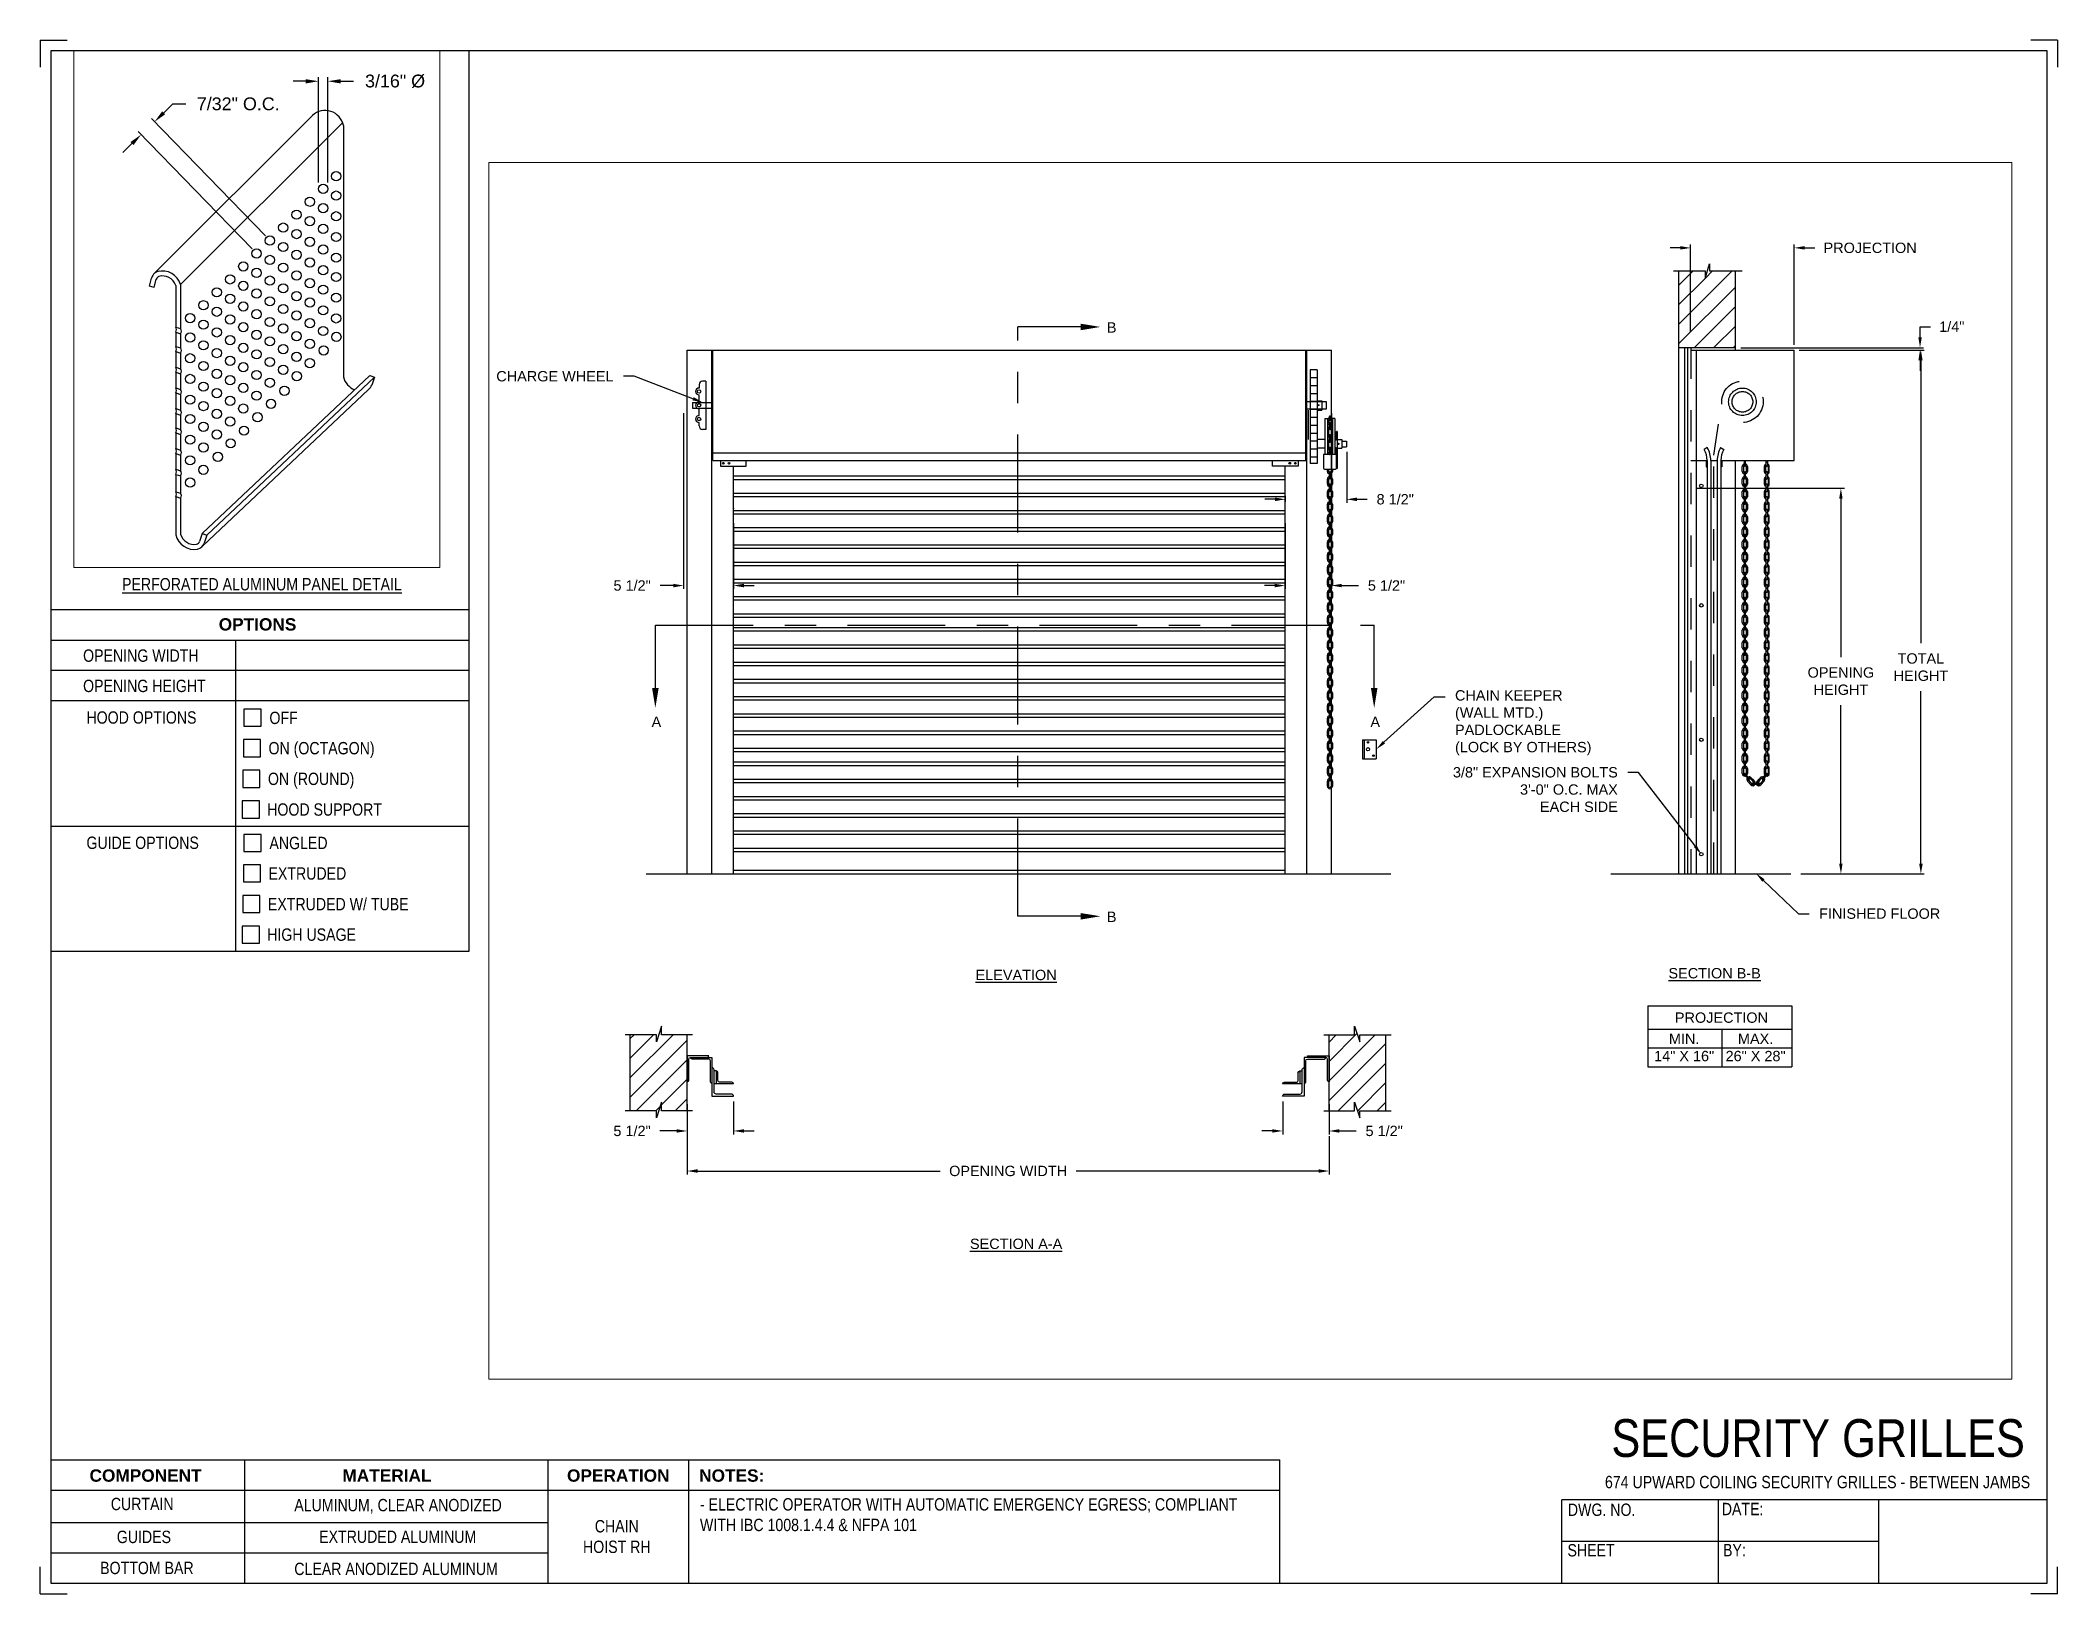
# Paper-space layout '674 CHAIN HOIST RH' of a CAD drawing. Header units: inches. Extents: x 0.1 to 10.9, y 0.1 to 8.4.
# The model-space entities are those that its viewports show. They can reach past a viewport. Long polylines and large blocks are cut down to what shows.
import ezdxf
from ezdxf import colors
from ezdxf.entities.mleader import LeaderData, LeaderLine
from ezdxf.math import Vec2, Vec3

# ---------------------------------------------------------------- set-up
doc = ezdxf.new("R2010")
doc.units = ezdxf.units.IN
doc.header["$LTSCALE"] = 0.25
doc.header["$MEASUREMENT"] = 0
for name, pattern in [('CENTER', [2, 1.25, -0.25, 0.25, -0.25]), ('HIDDEN', [0.375, 0.25, -0.125]), ('HIDDEN2', [0.1875, 0.125, -0.0625])]:
    doc.linetypes.add(name, pattern=pattern)
for name, color, linetype in [('ANNOTATIONS', 1, 'Continuous'), ('CHAIN HOIST RH', 7, 'Continuous'), ('DETAILS', 4, 'Continuous'), ('SECTION CUTS', 6, 'CENTER'), ('TITLE BLOCK', 7, 'Continuous')]:
    doc.layers.add(name, color=color, linetype=linetype)
doc.styles.add('ARIAL', font='arial.ttf', dxfattribs={"height": 0.09375})
doc.styles.add('CADdetails-DIMENSIONS', font='ARIALN.TTF', dxfattribs={"height": 2.38})
doc.styles.get("Standard").update_dxf_attribs({"font": 'romans.shx'})
doc.dimstyles.new('STANDARD$0', dxfattribs={"dimtxt": 0.09375, "dimasz": 0.09375, "dimexe": 0.03125, "dimexo": 0.046875, "dimgap": 0.09, "dimtad": 0, "dimtih": 1, "dimtoh": 1, "dimdec": 4, "dimzin": 0, "dimdsep": 46, "dimtxsty": 'ARIAL', "dimcen": 0.09, "dimadec": 0, "dimazin": 0, "dimtfac": 1, "dimtdec": 4, "dimtofl": 0, "dimtmove": 0, "dimatfit": 1, "dimfxl": 1, "dimtolj": 1, "dimtzin": 0, "dimarcsym": 0})
pattern_1 = [(45, (7.58987, -36.35663), (-0.08838835, 0.08838835), [])]

psp = doc.layouts.new('674 CHAIN HOIST RH')

# ---------------------------------------------------------------- texts
at = {"layer": 'TITLE BLOCK', "style": 'CADdetails-DIMENSIONS'}
for s, insert, char_height, width, attachment_point in [('{\\L PERFORATED ALUMINUM PANEL DETAIL}', (1.248, 5.533), 0.06641, 1.94889, 2), ('{\\fArial|b1|i0|c0|p34;OPTIONS}', (1.235, 5.317), 0.06641, 1.75949, 2), ('OPENING WIDTH', (0.297, 5.149), 0.06641, 1.30693, 1), ('OPENING HEIGHT', (0.297, 4.986), 0.06641, 1.30693, 1), ('HOOD OPTIONS', (0.315, 4.816), 0.06641, 1.30693, 1), ('OFF', (1.299, 4.814), 0.0664, 1.23928, 1), ('ON (OCTAGON)', (1.294, 4.651), 0.06641, 1.53035, 1), ('ON (ROUND)', (1.291, 4.486), 0.0664, 1.53035, 1), ('HOOD SUPPORT', (1.287, 4.321), 0.06641, 1.53035, 1), ('GUIDE OPTIONS', (0.315, 4.142), 0.06641, 1.30693, 1), ('ANGLED', (1.299, 4.141), 0.0664, 1.23928, 1), ('EXTRUDED', (1.294, 3.977), 0.0664, 1.53035, 1), ('EXTRUDED W/ TUBE', (1.291, 3.812), 0.06641, 1.53035, 1), ('HIGH USAGE', (1.287, 3.648), 0.0664, 1.53035, 1), ('\\A1;\\pxqc;SECURITY GRILLES', (10.979, 1.008), 0.20312, 2.70386, 3), ('{\\fArial|b1|i0|c0|p34;COMPONENT}', (0.633, 0.738), 0.06641, 1.75949, 2), ('{\\fArial|b1|i0|c0|p34;MATERIAL}', (1.931, 0.738), 0.06641, 1.75949, 2), ('{\\fArial|b1|i0|c0|p34;OPERATION}', (3.175, 0.738), 0.06641, 1.75949, 2), ('{\\fArial|b1|i0|c0|p34;NOTES:}', (3.785, 0.738), 0.06641, 1.75949, 2), ('674 UPWARD COILING SECURITY GRILLES - BETWEEN JAMBS', (9.624, 0.703), 0.06641, 2.79915, 2), ('CURTAIN', (0.615, 0.585), 0.0664, 1.75949, 2), (' ALUMINUM, CLEAR ANODIZED', (1.98, 0.579), 0.06641, 1.75949, 2), ('\\pxql,t2;- ELECTRIC OPERATOR WITH AUTOMATIC EMERGENCY EGRESS; COMPLIANT WITH IBC 1008.1.4.4 & NFPA 101', (5.111, 0.583), 0.066406, 2.9937, 2), ('DWG. NO.', (8.463, 0.554), 0.0664, 1.75949, 2), ('DATE:', (9.221, 0.558), 0.0664, 1.75949, 2), ('\\pxqc;\\PCHAIN HOIST RH', (3.167, 0.576), 0.06641, 0.40286, 2), ('GUIDES', (0.624, 0.408), 0.0664, 1.75949, 2), ('EXTRUDED ALUMINUM', (1.989, 0.409), 0.06641, 1.75949, 2), ('SHEET', (8.406, 0.336), 0.0664, 1.75949, 2), ('BY:', (9.177, 0.337), 0.0664, 1.75949, 2), ('BOTTOM BAR', (0.64, 0.241), 0.0664, 1.75949, 2), ('CLEAR ANODIZED ALUMINUM ', (1.98, 0.236), 0.06641, 1.75949, 2)]:
    psp.add_mtext(s, dxfattribs=dict(at, insert=insert, char_height=char_height, width=width, attachment_point=attachment_point))

msp = doc.modelspace()

# ---------------------------------------------------------------- texts
at = {"layer": 'ANNOTATIONS', "char_height": 0.09375, "attachment_point": 2, "style": 'ARIAL'}
for s, insert, width in [('{\\LELEVATION}', (204.24975, 219.47864), 3.0834986), ('{\\LSECTION B-B}', (210.58116, 219.4946), 1.3823677), ('{\\LSECTION A-A}', (204.24975, 217.04081), 1.3823677)]:
    msp.add_mtext(s, dxfattribs=dict(at, insert=insert, width=width))
for s, width, insert in [('PROJECTION ', 1.7594917, (210.64323, 219.09186)), ('MIN.\\P14" X 16" ', 0.6711642, (210.30511, 218.89987)), ('MAX.\\P26" X 28"', 0.6567117, (210.95254, 218.89987))]:
    msp.add_mtext_dynamic_manual_height_columns(s, width=width, gutter_width=1.36268, heights=[0], dxfattribs=dict(at, insert=insert))
at = {"layer": 'SECTION CUTS', "style": 'ARIAL'}
for s, p in [('B', (205.07242, 225.25638)), ('A', (200.94509, 221.68009)), ('A', (207.46104, 221.68009)), ('B', (205.07242, 219.91218))]:
    msp.add_text(s, height=0.09375, dxfattribs=at).set_placement(p)

# ---------------------------------------------------------------- blocks, each defined once
blk = doc.blocks.new('*D53')
at = {"layer": 'ANNOTATIONS', "color": 0, "lineweight": -2, "transparency": 16777216}
for p, q in [((210.411, 223.845), (211.757, 223.845)), ((211.726, 223.751), (211.726, 222.314)), ((211.726, 220.442), (211.726, 221.879)), ((211.364, 220.348), (211.757, 220.348))]:
    blk.add_line(p, q, dxfattribs=at)
at = {"layer": 'ANNOTATIONS', "color": 0, "transparency": 16777216}
for points in [[(211.71, 223.751), (211.741, 223.751), (211.726, 223.845)], [(211.71, 220.442), (211.741, 220.442), (211.726, 220.348)]]:
    blk.add_solid(points, dxfattribs=at)
at = {"layer": 'defpoints', "color": 0, "transparency": 16777216}
for p in [(210.364, 223.845), (211.726, 223.845), (211.318, 220.348)]:
    blk.add_point(p, dxfattribs=at)
at = {"layer": 'ANNOTATIONS', "color": 0, "transparency": 16777216, "insert": (211.726, 222.096), "char_height": 0.09375, "attachment_point": 5, "style": 'ARIAL'}
blk.add_mtext('\\A1;OPENING \\PHEIGHT', dxfattribs=at)
blk = doc.blocks.new('*D54')
at = {"layer": 'ANNOTATIONS', "color": 0, "lineweight": -2, "transparency": 16777216}
for p, q in [((211.349, 225.098), (212.482, 225.098)), ((212.451, 225.004), (212.451, 222.441)), ((212.451, 220.442), (212.451, 222.006)), ((211.364, 220.348), (212.482, 220.348))]:
    blk.add_line(p, q, dxfattribs=at)
at = {"layer": 'ANNOTATIONS', "color": 0, "transparency": 16777216}
for points in [[(212.435, 225.004), (212.467, 225.004), (212.451, 225.098)], [(212.435, 220.442), (212.467, 220.442), (212.451, 220.348)]]:
    blk.add_solid(points, dxfattribs=at)
at = {"layer": 'defpoints', "color": 0, "transparency": 16777216}
for p in [(211.302, 225.098), (211.318, 220.348), (212.451, 220.348)]:
    blk.add_point(p, dxfattribs=at)
at = {"layer": 'ANNOTATIONS', "color": 0, "transparency": 16777216, "insert": (212.451, 222.223), "char_height": 0.0938, "attachment_point": 5, "style": 'ARIAL'}
blk.add_mtext('\\A1;TOTAL\\PHEIGHT', dxfattribs=at)
blk = doc.blocks.new('*D55')
at = {"layer": 'ANNOTATIONS', "color": 0, "lineweight": -2, "transparency": 16777216}
for p, q in [((210.271, 226.025), (210.177, 226.025)), ((210.364, 225.26), (210.364, 226.057)), ((211.302, 225.145), (211.302, 226.057)), ((211.396, 226.025), (211.489, 226.025))]:
    blk.add_line(p, q, dxfattribs=at)
at = {"layer": 'ANNOTATIONS', "color": 0, "transparency": 16777216}
for points in [[(210.271, 226.041), (210.271, 226.01), (210.364, 226.025)], [(211.396, 226.041), (211.396, 226.01), (211.302, 226.025)]]:
    blk.add_solid(points, dxfattribs=at)
at = {"layer": 'defpoints', "color": 0, "transparency": 16777216}
for p in [(211.302, 226.025), (210.364, 225.213), (211.302, 225.098)]:
    blk.add_point(p, dxfattribs=at)
at = {"layer": 'ANNOTATIONS', "color": 0, "transparency": 16777216, "insert": (211.991, 226.025), "char_height": 0.09375, "attachment_point": 5, "style": 'ARIAL'}
blk.add_mtext('\\A1;PROJECTION', dxfattribs=at)
blk = doc.blocks.new('*D56')
at = {"layer": 'ANNOTATIONS', "color": 0, "lineweight": -2, "transparency": 16777216}
for p, q in [((201.268, 218.26), (201.268, 217.986)), ((201.688, 218.285), (201.688, 217.986)), ((201.174, 218.017), (201.021, 218.017)), ((201.782, 218.017), (201.876, 218.017))]:
    blk.add_line(p, q, dxfattribs=at)
at = {"layer": 'ANNOTATIONS', "color": 0, "transparency": 16777216}
for points in [[(201.174, 218.033), (201.174, 218.002), (201.268, 218.017)], [(201.782, 218.033), (201.782, 218.002), (201.688, 218.017)]]:
    blk.add_solid(points, dxfattribs=at)
at = {"layer": 'defpoints', "color": 0, "transparency": 16777216}
for p in [(201.268, 218.307), (201.688, 218.332), (201.268, 218.017)]:
    blk.add_point(p, dxfattribs=at)
at = {"layer": 'ANNOTATIONS', "color": 0, "transparency": 16777216, "insert": (200.768, 218.017), "char_height": 0.0938, "attachment_point": 5, "style": 'ARIAL'}
blk.add_mtext('\\A1;5 1/2"', dxfattribs=at)
blk = doc.blocks.new('*D57')
at = {"layer": 'ANNOTATIONS', "color": 0, "lineweight": -2, "transparency": 16777216}
for p, q in [((212.443, 225.214), (212.443, 225.31)), ((212.443, 225.31), (212.537, 225.31)), ((210.818, 225.12), (212.474, 225.12)), ((211.349, 225.098), (212.474, 225.098)), ((212.443, 225.004), (212.443, 224.911))]:
    blk.add_line(p, q, dxfattribs=at)
at = {"layer": 'ANNOTATIONS', "color": 0, "transparency": 16777216}
for points in [[(212.428, 225.214), (212.459, 225.214), (212.443, 225.12)], [(212.428, 225.004), (212.459, 225.004), (212.443, 225.098)]]:
    blk.add_solid(points, dxfattribs=at)
at = {"layer": 'defpoints', "color": 0, "transparency": 16777216}
for p in [(210.771, 225.12), (211.302, 225.098), (212.443, 225.12)]:
    blk.add_point(p, dxfattribs=at)
at = {"layer": 'ANNOTATIONS', "color": 0, "transparency": 16777216, "insert": (212.731, 225.31), "char_height": 0.0938, "attachment_point": 5, "style": 'ARIAL'}
blk.add_mtext('\\A1;1/4"', dxfattribs=at)
blk = doc.blocks.new('*D58')
at = {"layer": 'ANNOTATIONS', "color": 0, "lineweight": -2, "transparency": 16777216}
for p, q in [((206.666, 218.285), (206.666, 217.986)), ((207.086, 218.26), (207.086, 217.986)), ((206.572, 218.017), (206.478, 218.017)), ((207.179, 218.017), (207.333, 218.017))]:
    blk.add_line(p, q, dxfattribs=at)
at = {"layer": 'ANNOTATIONS', "color": 0, "transparency": 16777216}
for points in [[(206.572, 218.033), (206.572, 218.002), (206.666, 218.017)], [(207.179, 218.033), (207.179, 218.002), (207.086, 218.017)]]:
    blk.add_solid(points, dxfattribs=at)
at = {"layer": 'defpoints', "color": 0, "transparency": 16777216}
for p in [(206.666, 218.332), (207.086, 218.307), (207.086, 218.017)]:
    blk.add_point(p, dxfattribs=at)
at = {"layer": 'ANNOTATIONS', "color": 0, "transparency": 16777216, "insert": (207.586, 218.017), "char_height": 0.0938, "attachment_point": 5, "style": 'ARIAL'}
blk.add_mtext('\\A1;5 1/2"', dxfattribs=at)
blk = doc.blocks.new('*D59')
at = {"layer": 'ANNOTATIONS', "color": 0, "lineweight": -2, "transparency": 16777216}
for p, q in [((201.236, 224.525), (201.236, 222.932)), ((201.688, 223.529), (201.688, 222.932)), ((201.142, 222.963), (201.022, 222.963)), ((201.782, 222.963), (201.876, 222.963))]:
    blk.add_line(p, q, dxfattribs=at)
at = {"layer": 'ANNOTATIONS', "color": 0, "transparency": 16777216}
for points in [[(201.142, 222.979), (201.142, 222.947), (201.236, 222.963)], [(201.782, 222.979), (201.782, 222.947), (201.688, 222.963)]]:
    blk.add_solid(points, dxfattribs=at)
at = {"layer": 'defpoints', "color": 0, "transparency": 16777216}
for p in [(201.236, 224.572), (201.688, 223.576), (201.236, 222.963)]:
    blk.add_point(p, dxfattribs=at)
at = {"layer": 'ANNOTATIONS', "color": 0, "transparency": 16777216, "insert": (200.769, 222.963), "char_height": 0.0938, "attachment_point": 5, "style": 'ARIAL'}
blk.add_mtext('\\A1;5 1/2"', dxfattribs=at)
blk = doc.blocks.new('*D60')
at = {"layer": 'ANNOTATIONS', "color": 0, "lineweight": -2, "transparency": 16777216}
for p, q in [((207.108, 224.525), (207.108, 222.932)), ((206.688, 223.529), (206.688, 222.932)), ((206.594, 222.963), (206.501, 222.963)), ((207.202, 222.963), (207.354, 222.963))]:
    blk.add_line(p, q, dxfattribs=at)
at = {"layer": 'ANNOTATIONS', "color": 0, "transparency": 16777216}
for points in [[(206.594, 222.979), (206.594, 222.947), (206.688, 222.963)], [(207.202, 222.979), (207.202, 222.947), (207.108, 222.963)]]:
    blk.add_solid(points, dxfattribs=at)
at = {"layer": 'defpoints', "color": 0, "transparency": 16777216}
for p in [(207.108, 224.572), (206.688, 223.576), (207.108, 222.963)]:
    blk.add_point(p, dxfattribs=at)
at = {"layer": 'ANNOTATIONS', "color": 0, "transparency": 16777216, "insert": (207.607, 222.963), "char_height": 0.0938, "attachment_point": 5, "style": 'ARIAL'}
blk.add_mtext('\\A1;5 1/2"', dxfattribs=at)
blk = doc.blocks.new('*D61')
at = {"layer": 'ANNOTATIONS', "color": 0, "lineweight": -2, "transparency": 16777216}
for p, q in [((201.268, 218.115), (201.268, 217.623)), ((207.086, 217.97), (207.086, 217.623)), ((201.362, 217.654), (203.561, 217.654)), ((206.992, 217.654), (204.793, 217.654))]:
    blk.add_line(p, q, dxfattribs=at)
at = {"layer": 'ANNOTATIONS', "color": 0, "transparency": 16777216}
for points in [[(201.362, 217.67), (201.362, 217.638), (201.268, 217.654)], [(206.992, 217.67), (206.992, 217.638), (207.086, 217.654)]]:
    blk.add_solid(points, dxfattribs=at)
at = {"layer": 'defpoints', "color": 0, "transparency": 16777216}
for p in [(201.268, 218.162), (207.086, 218.017), (207.086, 217.654)]:
    blk.add_point(p, dxfattribs=at)
at = {"layer": 'ANNOTATIONS', "color": 0, "transparency": 16777216, "insert": (204.177, 217.654), "char_height": 0.09375, "attachment_point": 5, "style": 'ARIAL'}
blk.add_mtext('\\A1;OPENING WIDTH', dxfattribs=at)
blk = doc.blocks.new('*D71')
at = {"layer": 'ANNOTATIONS', "color": 0, "lineweight": -2, "transparency": 16777216}
for p, q in [((207.246, 224.175), (207.246, 223.714)), ((206.69, 223.723), (206.69, 223.776)), ((206.597, 223.745), (206.503, 223.745)), ((207.339, 223.745), (207.433, 223.745))]:
    blk.add_line(p, q, dxfattribs=at)
at = {"layer": 'ANNOTATIONS', "color": 0, "transparency": 16777216}
for points in [[(206.597, 223.761), (206.597, 223.729), (206.69, 223.745)], [(207.339, 223.761), (207.339, 223.729), (207.246, 223.745)]]:
    blk.add_solid(points, dxfattribs=at)
at = {"layer": 'defpoints', "color": 0, "transparency": 16777216}
for p in [(207.246, 224.221), (206.69, 223.676), (207.246, 223.745)]:
    blk.add_point(p, dxfattribs=at)
at = {"layer": 'ANNOTATIONS', "color": 0, "transparency": 16777216, "insert": (207.686, 223.745), "char_height": 0.0938, "attachment_point": 5, "style": 'ARIAL'}
blk.add_mtext('\\A1;8 1/2"', dxfattribs=at)
blk = doc.blocks.new('*D72')
at = {"layer": 'ANNOTATIONS', "color": 0, "lineweight": -2, "transparency": 16777216}
for p, q in [((172.091, 256.376), (172.091, 257.148)), ((172.159, 256.376), (172.159, 257.148)), ((171.997, 257.117), (171.904, 257.117)), ((172.252, 257.117), (172.346, 257.117))]:
    blk.add_line(p, q, dxfattribs=at)
at = {"layer": 'ANNOTATIONS', "color": 0, "transparency": 16777216}
for points in [[(171.997, 257.132), (171.997, 257.101), (172.091, 257.117)], [(172.252, 257.132), (172.252, 257.101), (172.159, 257.117)]]:
    blk.add_solid(points, dxfattribs=at)
at = {"layer": 'defpoints', "color": 0, "transparency": 16777216}
for p in [(172.159, 257.117), (172.091, 256.329), (172.159, 256.329)]:
    blk.add_point(p, dxfattribs=at)
at = {"layer": 'ANNOTATIONS', "color": 0, "transparency": 16777216, "insert": (172.651, 257.117), "char_height": 0.09375, "attachment_point": 5, "style": 'ARIAL'}
blk.add_mtext('\\A1;3/16" %%C', dxfattribs=at)
blk = doc.blocks.new('*D73')
at = {"layer": 'ANNOTATIONS', "color": 0, "lineweight": -2, "transparency": 16777216}
for p, q in [((171.702, 255.984), (170.868, 256.843)), ((170.957, 256.886), (171.024, 256.951)), ((171.024, 256.951), (171.118, 256.951)), ((171.605, 255.889), (170.77, 256.748)), ((170.725, 256.66), (170.658, 256.595))]:
    blk.add_line(p, q, dxfattribs=at)
at = {"layer": 'ANNOTATIONS', "color": 0, "transparency": 16777216}
for points in [[(170.946, 256.897), (170.968, 256.875), (170.89, 256.82)], [(170.714, 256.672), (170.736, 256.649), (170.792, 256.726)]]:
    blk.add_solid(points, dxfattribs=at)
at = {"layer": 'defpoints', "color": 0, "transparency": 16777216}
for p in [(170.89, 256.82), (171.637, 255.855), (171.735, 255.95)]:
    blk.add_point(p, dxfattribs=at)
at = {"layer": 'ANNOTATIONS', "color": 0, "transparency": 16777216, "insert": (171.503, 256.951), "char_height": 0.09375, "width": 0.88829, "attachment_point": 5, "style": 'ARIAL'}
blk.add_mtext('\\A1;7/32" O.C.', dxfattribs=at)

# ---------------------------------------------------------------- dimensions: what is measured, and where the dimension line sits
at = {"layer": 'ANNOTATIONS'}
for base, p1, p2, text, picture, middle in [((172.15866, 257.11651), (172.09102, 256.32919), (172.15866, 256.32919), '3/16" %%C', '*D72', (172.65081, 257.11651)), ((211.30198, 226.02532), (210.36448, 225.21315), (211.30198, 225.0981), 'PROJECTION', '*D55', (211.99109, 226.02532)), ((207.1082, 222.9629), (206.68813, 223.57628), (207.1082, 224.57215), '5 1/2"', '*D60', (207.60699, 222.9629)), ((207.24552, 223.74502), (206.69043, 223.67628), (207.24552, 224.22146), '8 1/2"', '*D71', (207.68619, 223.74502)), ((207.0857, 218.01734), (206.66563, 218.33176), (207.0857, 218.30663), '5 1/2"', '*D58', (207.5857, 218.01734)), ((207.0857, 217.65388), (201.26806, 218.162), (207.0857, 218.01734), 'OPENING WIDTH', '*D61', (204.17688, 217.65388))]:
    dim = msp.add_linear_dim(base=base, p1=p1, p2=p2, text=text, dimstyle='STANDARD$0', dxfattribs=at)
    dim.commit()
    dim.dimension.update_dxf_attribs({"geometry": picture, "text_midpoint": middle, "dimtype": 160})
dim = msp.add_aligned_dim(p1=(171.63717, 255.85549), p2=(171.73472, 255.95023), distance=1.21302, text='7/32" O.C.', dimstyle='STANDARD$0', dxfattribs=at)
dim.commit()
dim.dimension.update_dxf_attribs({"geometry": '*D73', "text_midpoint": (171.50263, 256.95106)})
for base, p1, p2, angle, text, picture, middle in [((212.44323, 225.12032), (211.30198, 225.0981), (210.77073, 225.12032), 90, '1/4"', '*D57', (212.73106, 225.30961)), ((212.45104, 220.3481), (211.30198, 225.0981), (211.3176, 220.3481), 90, 'TOTAL\\PHEIGHT', '*D54', (212.45104, 222.2231)), ((201.2357, 222.9629), (201.68813, 223.57628), (201.2357, 224.57215), 180, '5 1/2"', '*D59', (200.76927, 222.9629)), ((201.26806, 218.01734), (201.68813, 218.33176), (201.26806, 218.30663), 180, '5 1/2"', '*D56', (200.76806, 218.01734))]:
    dim = msp.add_linear_dim(base=base, p1=p1, p2=p2, angle=angle, text=text, dimstyle='STANDARD$0', dxfattribs=at)
    dim.commit()
    dim.dimension.update_dxf_attribs({"geometry": picture, "text_midpoint": middle, "dimtype": 160})
dim = msp.add_linear_dim(base=(211.72555, 223.84474), p1=(211.3176, 220.3481), p2=(210.36448, 223.84474), angle=90, text='OPENING \\PHEIGHT', dimstyle='STANDARD$0', dxfattribs=at)
dim.commit()
dim.dimension.update_dxf_attribs({"geometry": '*D53', "text_midpoint": (211.72555, 222.09642)})

# ---------------------------------------------------------------- hatches: boundary and pattern name
at = {"layer": 'CHAIN HOIST RH', "linetype": 'Continuous'}
h = msp.add_hatch(dxfattribs=at)
h.set_pattern_fill('ANSI31', color=256, style=0)
h.set_pattern_definition([(45, (8.14122, -36.35663), (-0.08838835, 0.08838835), [])])
h.paths.add_polyline_path([(210.77073, 225.08153), (210.77073, 225.81612), (210.53423, 225.81612), (210.53423, 225.88078), (210.49582, 225.74742), (210.49582, 225.81612), (210.2551, 225.81612), (210.2551, 225.26582)])
h.paths.add_polyline_path([(210.2551, 225.26582), (210.2551, 225.12032), (210.77073, 225.12032), (210.77073, 225.06776), (210.77073, 225.08153)])
at = {"layer": 'CHAIN HOIST RH'}
h = msp.add_hatch(dxfattribs=at)
h.set_pattern_fill('ANSI31', color=256, style=0)
h.set_pattern_definition(pattern_1)
h.paths.add_polyline_path([(200.98964, 218.82445), (200.98964, 218.88856), (200.75243, 218.88856), (200.75243, 218.20106), (200.98964, 218.20106), (200.98964, 218.13695), (201.03654, 218.27902), (201.03654, 218.20106), (201.26806, 218.20106), (201.26806, 218.88856), (201.03654, 218.88856), (201.03654, 218.96652)])
h = msp.add_hatch(dxfattribs=at)
h.set_pattern_fill('ANSI31', color=256, style=0)
h.set_pattern_definition(pattern_1)
h.paths.add_polyline_path([(207.36412, 218.82445), (207.36412, 218.88856), (207.60132, 218.88856), (207.60132, 218.20106), (207.36412, 218.20106), (207.36412, 218.13695), (207.31722, 218.27902), (207.31722, 218.20106), (207.0857, 218.20106), (207.0857, 218.88856), (207.31722, 218.88856), (207.31722, 218.96652)])

# ---------------------------------------------------------------- linework, layer by layer
at = {"layer": 'ANNOTATIONS'}
for p, q in [((209.97454, 219.15129), (209.97454, 218.59992)), ((209.97454, 219.15129), (211.28231, 219.15129)), ((211.28231, 219.15129), (211.28231, 218.59992)), ((209.97454, 218.93982), (211.28231, 218.93982)), ((210.64739, 218.93982), (210.64739, 218.59992)), ((209.97454, 218.76987), (211.28231, 218.76987)), ((209.97454, 218.59992), (211.28231, 218.59992))]:
    msp.add_line(p, q, dxfattribs=at)
at = {"layer": 'CHAIN HOIST RH', "linetype": 'Continuous'}
for p, q in [((210.49582, 225.74742), (210.53423, 225.88078)), ((210.53423, 225.88078), (210.53423, 225.81612)), ((210.20871, 225.81612), (210.49582, 225.81612)), ((210.2551, 225.81612), (210.2551, 220.3481)), ((210.49582, 225.81612), (210.49582, 225.74742)), ((210.53423, 225.81612), (210.82942, 225.81612)), ((210.77073, 225.0981), (210.77073, 225.81612)), ((201.26806, 220.3481), (201.26806, 225.0981)), ((201.26806, 225.0981), (207.1082, 225.0981)), ((201.49275, 220.3481), (201.49275, 225.0981)), ((201.50063, 224.0981), (201.50063, 225.0981)), ((206.87563, 224.0981), (206.87563, 225.0981)), ((206.88351, 220.3481), (206.88351, 225.0981)), ((207.1082, 220.3481), (207.1082, 225.0981)), ((210.2551, 225.12032), (210.77073, 225.12032)), ((210.309, 225.12032), (210.309, 220.3481)), ((210.3367, 225.12032), (210.3367, 220.3481)), ((210.36448, 225.0981), (211.30198, 225.0981)), ((210.41725, 224.0981), (210.41725, 225.0981)), ((211.30198, 224.0981), (211.30198, 225.0981)), ((201.43813, 224.81685), (201.40688, 224.81685)), ((201.43813, 224.81685), (201.43813, 224.37935)), ((201.37563, 224.7856), (201.37563, 224.75435)), ((201.37563, 224.62935), (201.37563, 224.69185)), ((201.37563, 224.50435), (201.37563, 224.56685)), ((207.06313, 224.62935), (206.87563, 224.62935)), ((206.87563, 224.56685), (207.06313, 224.56685)), ((206.90136, 224.28672), (206.90136, 224.55458)), ((207.06313, 224.56685), (207.06313, 224.62935)), ((201.37563, 224.4106), (201.37563, 224.44185)), ((201.43813, 224.37935), (201.40688, 224.37935)), ((210.515, 224.21369), (210.48609, 224.19671)), ((210.63583, 224.21369), (210.66474, 224.19671)), ((206.87563, 224.16391), (201.50063, 224.16391)), ((201.50063, 224.0981), (206.87563, 224.0981)), ((201.57127, 224.0981), (201.57127, 224.04568)), ((201.80207, 224.04568), (201.80207, 224.0981)), ((206.57418, 224.04568), (206.57418, 224.0981)), ((206.80499, 224.0981), (206.80499, 224.04568)), ((210.36448, 224.0981), (210.51291, 224.0981)), ((210.41481, 224.0981), (210.41481, 220.3481)), ((210.5051, 224.0981), (210.5051, 224.0396)), ((210.51291, 224.0981), (210.51291, 220.3481)), ((210.54644, 224.0981), (210.60439, 224.0981)), ((210.54644, 224.0981), (210.54644, 220.3481)), ((210.60439, 224.0981), (210.60439, 220.3481)), ((210.63791, 224.0981), (211.30198, 224.0981)), ((210.63791, 224.0981), (210.63791, 220.3481)), ((210.64573, 224.0981), (210.64573, 224.0396)), ((210.77073, 220.3481), (210.77073, 224.0981)), ((201.57127, 224.04568), (201.80207, 224.04568)), ((201.68813, 220.3481), (201.68813, 224.04568)), ((206.80499, 224.04568), (206.57418, 224.04568)), ((206.68813, 220.3481), (206.68813, 224.04568)), ((210.5051, 224.0396), (210.51291, 224.0396)), ((210.64573, 224.0396), (210.63791, 224.0396)), ((207.38891, 221.56454), (207.38891, 221.39266)), ((207.38891, 221.56454), (207.51391, 221.56454)), ((207.40453, 221.56454), (207.40453, 221.39266)), ((207.51391, 221.56454), (207.51391, 221.39266)), ((207.38891, 221.39266), (207.51391, 221.39266)), ((209.6395, 220.3481), (211.27073, 220.3481)), ((200.98964, 218.88856), (200.70556, 218.88856)), ((201.03654, 218.96652), (200.98964, 218.82445)), ((200.98964, 218.82445), (200.98964, 218.88856)), ((201.03654, 218.88856), (201.03654, 218.96652)), ((201.31493, 218.88856), (201.03654, 218.88856)), ((207.03882, 218.88856), (207.31722, 218.88856)), ((207.31722, 218.88856), (207.31722, 218.96652)), ((207.31722, 218.96652), (207.36412, 218.82445)), ((207.36412, 218.82445), (207.36412, 218.88856)), ((207.36412, 218.88856), (207.6482, 218.88856)), ((201.49275, 218.68345), (201.49275, 218.33176)), ((206.86101, 218.68345), (206.86101, 218.33176)), ((201.49275, 218.44899), (201.49275, 218.44899)), ((201.53182, 218.56132), (201.51229, 218.56132)), ((201.68813, 218.44409), (201.51229, 218.44409)), ((201.68813, 218.44409), (201.68813, 218.44409)), ((206.66563, 218.44409), (206.66563, 218.44409)), ((206.82193, 218.56132), (206.84147, 218.56132)), ((206.86101, 218.44899), (206.86101, 218.44899)), ((200.98964, 218.20106), (200.70556, 218.20106)), ((201.03654, 218.27902), (200.98964, 218.13695)), ((200.98964, 218.13695), (200.98964, 218.20106)), ((201.03654, 218.20106), (201.03654, 218.27902)), ((201.31493, 218.20106), (201.03654, 218.20106)), ((207.03882, 218.20106), (207.31722, 218.20106)), ((207.31722, 218.20106), (207.31722, 218.27902)), ((207.31722, 218.27902), (207.36412, 218.13695)), ((207.36412, 218.20106), (207.6482, 218.20106)), ((207.36412, 218.13695), (207.36412, 218.20106))]:
    msp.add_line(p, q, dxfattribs=at)
at = {"layer": 'CHAIN HOIST RH', "linetype": 'HIDDEN2'}
msp.add_line((210.36448, 225.12032), (210.36448, 220.3481), dxfattribs=at)
at = {"layer": 'CHAIN HOIST RH'}
for p, q in [((206.91488, 224.91858), (206.91488, 224.07054)), ((206.97707, 224.91858), (206.91488, 224.91858)), ((206.97707, 224.84697), (206.91488, 224.84697)), ((206.97707, 224.91858), (206.97707, 224.07054)), ((206.97707, 224.77497), (206.91488, 224.77497)), ((206.97707, 224.70297), (206.91488, 224.70297)), ((201.31543, 224.62405), (201.50063, 224.62405)), ((201.31543, 224.62405), (201.31543, 224.57215)), ((201.31543, 224.57215), (201.50063, 224.57215)), ((206.97707, 224.63097), (206.91488, 224.63097)), ((206.97707, 224.55897), (206.91488, 224.55897)), ((206.97707, 224.63741), (207.02078, 224.63741)), ((206.97707, 224.55458), (207.02078, 224.55458)), ((207.02078, 224.63741), (207.02078, 224.55458)), ((207.08797, 224.49418), (207.08797, 224.46443)), ((207.09907, 224.46443), (207.09907, 224.49418)), ((206.97707, 224.48697), (206.91488, 224.48697)), ((206.97707, 224.41497), (206.91488, 224.41497)), ((207.04868, 224.47661), (207.0706, 224.47661)), ((207.04868, 224.47661), (207.04868, 224.15042)), ((207.0706, 224.47661), (207.0706, 224.15042)), ((207.0817, 224.46067), (207.0817, 224.44442)), ((207.0817, 224.37672), (207.0817, 224.3303)), ((207.08797, 224.43909), (207.08797, 224.41271)), ((207.08797, 224.41271), (207.09907, 224.41271)), ((207.08797, 224.41181), (207.08797, 224.38205)), ((207.08797, 224.41181), (207.09907, 224.41181)), ((207.09907, 224.41271), (207.09907, 224.43909)), ((207.09907, 224.38205), (207.09907, 224.41181)), ((207.10534, 224.46067), (207.10534, 224.44442)), ((207.10534, 224.45184), (207.11644, 224.45184)), ((207.10534, 224.45094), (207.11644, 224.45094)), ((207.10534, 224.37672), (207.10534, 224.35889)), ((207.10534, 224.35889), (207.11644, 224.35889)), ((207.10534, 224.358), (207.11644, 224.358)), ((207.10534, 224.358), (207.10534, 224.3303)), ((207.11644, 224.47661), (207.11644, 224.15042)), ((207.13837, 224.47661), (207.11644, 224.47661)), ((207.13837, 224.47661), (207.13837, 224.15042)), ((207.15501, 224.29001), (207.15501, 224.35865)), ((207.15947, 224.35865), (207.15501, 224.35865)), ((207.15947, 224.35865), (207.15947, 224.02564)), ((206.97707, 224.34297), (206.91488, 224.34297)), ((206.97707, 224.27097), (206.91488, 224.27097)), ((206.97707, 224.19897), (206.91488, 224.19897)), ((207.04868, 224.28672), (206.97707, 224.28672)), ((207.04868, 224.2081), (206.97707, 224.2081)), ((207.0817, 224.2626), (207.0817, 224.21618)), ((207.08797, 224.32497), (207.08797, 224.26793)), ((207.08797, 224.30098), (207.09907, 224.30098)), ((207.08797, 224.30008), (207.09907, 224.30008)), ((207.08797, 224.21085), (207.08797, 224.18446)), ((207.09907, 224.26793), (207.09907, 224.32497)), ((207.09907, 224.18446), (207.09907, 224.21085)), ((207.10534, 224.2626), (207.10534, 224.24477)), ((207.10534, 224.24477), (207.11644, 224.24477)), ((207.10534, 224.24387), (207.11644, 224.24387)), ((207.10534, 224.24387), (207.10534, 224.21618)), ((207.14526, 224.28026), (207.13837, 224.28026)), ((207.14526, 224.21456), (207.13837, 224.21456)), ((207.15501, 224.02797), (207.15501, 224.20481)), ((207.15947, 224.28672), (207.20317, 224.28672)), ((207.15947, 224.2081), (207.20317, 224.2081)), ((207.20317, 224.28672), (207.20317, 224.2081)), ((207.20317, 224.27336), (207.24552, 224.27336)), ((207.20317, 224.22146), (207.24552, 224.22146)), ((207.24552, 224.27336), (207.24552, 224.22146)), ((206.97707, 224.12697), (206.91488, 224.12697)), ((206.97707, 224.07054), (206.91488, 224.07054)), ((207.03469, 224.15042), (207.03469, 224.02797)), ((207.15501, 224.15042), (207.03469, 224.15042)), ((207.08797, 224.18446), (207.09907, 224.18446)), ((207.08797, 224.18356), (207.09907, 224.18356)), ((207.08797, 224.18356), (207.08797, 224.15381)), ((207.09907, 224.15381), (207.09907, 224.18356)), ((210.84935, 224.0981), (210.84935, 224.07924)), ((210.84935, 224.07924), (210.86045, 224.07924)), ((210.84935, 224.07834), (210.84935, 224.04859)), ((210.84935, 224.07834), (210.86045, 224.07834)), ((210.86045, 224.07924), (210.86045, 224.0981)), ((210.86045, 224.04859), (210.86045, 224.07834)), ((211.04823, 224.07924), (211.04823, 224.0981)), ((211.05933, 224.07924), (211.04823, 224.07924)), ((211.05933, 224.07834), (211.04823, 224.07834)), ((211.04823, 224.04859), (211.04823, 224.07834)), ((211.05933, 224.0981), (211.05933, 224.07924)), ((211.05933, 224.07834), (211.05933, 224.04859)), ((207.04444, 224.01822), (207.14526, 224.01822)), ((207.0706, 223.99684), (207.0706, 224.01822)), ((207.0706, 223.88271), (207.0706, 223.92914)), ((207.0817, 224.01822), (207.0817, 223.99684)), ((207.0817, 223.92914), (207.0817, 223.88271)), ((207.08797, 223.9915), (207.08797, 223.96512)), ((207.08797, 223.96512), (207.09907, 223.96512)), ((207.08797, 223.96422), (207.09907, 223.96422)), ((207.08797, 223.96422), (207.08797, 223.93447)), ((207.09907, 223.96512), (207.09907, 223.9915)), ((207.09907, 223.93447), (207.09907, 223.96422)), ((207.10534, 224.01822), (207.10534, 223.99684)), ((207.10534, 223.92914), (207.10534, 223.91131)), ((207.10534, 223.91131), (207.11644, 223.91131)), ((207.10534, 223.91041), (207.10534, 223.88271)), ((207.10534, 223.91041), (207.11644, 223.91041)), ((207.11644, 224.01822), (207.11644, 223.99684)), ((207.11644, 223.92914), (207.11644, 223.91131)), ((207.11644, 223.91041), (207.11644, 223.88271)), ((207.15501, 224.0274), (207.15501, 224.02564)), ((207.15947, 224.02564), (207.15501, 224.02564)), ((210.83198, 223.99684), (210.83198, 224.04326)), ((210.83198, 223.88271), (210.83198, 223.92914)), ((210.84308, 224.04326), (210.84308, 223.99684)), ((210.84308, 223.92914), (210.84308, 223.88271)), ((210.84935, 223.9915), (210.84935, 223.96512)), ((210.84935, 223.96512), (210.86045, 223.96512)), ((210.84935, 223.96422), (210.86045, 223.96422)), ((210.84935, 223.96422), (210.84935, 223.93447)), ((210.86045, 223.96512), (210.86045, 223.9915)), ((210.86045, 223.93447), (210.86045, 223.96422)), ((210.86672, 224.04326), (210.86672, 224.02543)), ((210.86672, 224.02543), (210.87782, 224.02543)), ((210.86672, 224.02453), (210.86672, 223.99684)), ((210.86672, 224.02453), (210.87782, 224.02453)), ((210.86672, 223.92914), (210.86672, 223.91131)), ((210.86672, 223.91131), (210.87782, 223.91131)), ((210.86672, 223.91041), (210.86672, 223.88271)), ((210.86672, 223.91041), (210.87782, 223.91041)), ((210.87782, 224.04326), (210.87782, 224.02543)), ((210.87782, 224.02453), (210.87782, 223.99684)), ((210.87782, 223.92914), (210.87782, 223.91131)), ((210.87782, 223.91041), (210.87782, 223.88271)), ((211.03086, 224.04326), (211.03086, 224.02543)), ((211.04196, 224.02543), (211.03086, 224.02543)), ((211.03086, 224.02453), (211.03086, 223.99684)), ((211.04196, 224.02453), (211.03086, 224.02453)), ((211.03086, 223.92914), (211.03086, 223.91131)), ((211.04196, 223.91131), (211.03086, 223.91131)), ((211.03086, 223.91041), (211.03086, 223.88271)), ((211.04196, 223.91041), (211.03086, 223.91041)), ((211.04196, 224.04326), (211.04196, 224.02543)), ((211.04196, 224.02453), (211.04196, 223.99684)), ((211.04196, 223.92914), (211.04196, 223.91131)), ((211.04196, 223.91041), (211.04196, 223.88271)), ((211.04823, 223.96512), (211.04823, 223.9915)), ((211.05933, 223.96512), (211.04823, 223.96512)), ((211.04823, 223.93447), (211.04823, 223.96422)), ((211.05933, 223.96422), (211.04823, 223.96422)), ((211.05933, 223.9915), (211.05933, 223.96512)), ((211.05933, 223.96422), (211.05933, 223.93447)), ((211.0656, 224.04326), (211.0656, 223.99684)), ((211.0656, 223.92914), (211.0656, 223.88271)), ((211.0767, 223.99684), (211.0767, 224.04326)), ((211.0767, 223.88271), (211.0767, 223.92914)), ((207.0706, 223.76859), (207.0706, 223.81501)), ((207.0817, 223.81501), (207.0817, 223.76859)), ((207.08797, 223.87738), (207.08797, 223.851)), ((207.08797, 223.851), (207.09907, 223.851)), ((207.08797, 223.8501), (207.08797, 223.82034)), ((207.08797, 223.8501), (207.09907, 223.8501)), ((207.08797, 223.76326), (207.08797, 223.73688)), ((207.09907, 223.851), (207.09907, 223.87738)), ((207.09907, 223.82034), (207.09907, 223.8501)), ((207.09907, 223.73688), (207.09907, 223.76326)), ((207.10534, 223.81501), (207.10534, 223.79719)), ((207.10534, 223.79719), (207.11644, 223.79719)), ((207.10534, 223.79629), (207.11644, 223.79629)), ((207.10534, 223.79629), (207.10534, 223.76859)), ((207.11644, 223.81501), (207.11644, 223.79719)), ((207.11644, 223.79629), (207.11644, 223.76859)), ((210.83198, 223.76859), (210.83198, 223.81501)), ((210.84308, 223.81501), (210.84308, 223.76859)), ((210.84935, 223.87738), (210.84935, 223.851)), ((210.84935, 223.851), (210.86045, 223.851)), ((210.84935, 223.8501), (210.86045, 223.8501)), ((210.84935, 223.8501), (210.84935, 223.82034)), ((210.84935, 223.76326), (210.84935, 223.73688)), ((210.86045, 223.851), (210.86045, 223.87738)), ((210.86045, 223.82034), (210.86045, 223.8501)), ((210.86045, 223.73688), (210.86045, 223.76326)), ((210.86672, 223.81501), (210.86672, 223.79719)), ((210.86672, 223.79719), (210.87782, 223.79719)), ((210.86672, 223.79629), (210.86672, 223.76859)), ((210.86672, 223.79629), (210.87782, 223.79629)), ((210.87782, 223.81501), (210.87782, 223.79719)), ((210.87782, 223.79629), (210.87782, 223.76859)), ((211.03086, 223.81501), (211.03086, 223.79719)), ((211.04196, 223.79719), (211.03086, 223.79719)), ((211.04196, 223.79629), (211.03086, 223.79629)), ((211.03086, 223.79629), (211.03086, 223.76859)), ((211.04196, 223.81501), (211.04196, 223.79719)), ((211.04196, 223.79629), (211.04196, 223.76859)), ((211.04823, 223.851), (211.04823, 223.87738)), ((211.05933, 223.851), (211.04823, 223.851)), ((211.05933, 223.8501), (211.04823, 223.8501)), ((211.04823, 223.82034), (211.04823, 223.8501)), ((211.04823, 223.73688), (211.04823, 223.76326)), ((211.05933, 223.87738), (211.05933, 223.851)), ((211.05933, 223.8501), (211.05933, 223.82034)), ((211.05933, 223.76326), (211.05933, 223.73688)), ((211.0656, 223.81501), (211.0656, 223.76859)), ((211.0767, 223.76859), (211.0767, 223.81501)), ((207.0706, 223.65447), (207.0706, 223.70089)), ((207.0817, 223.70089), (207.0817, 223.65447)), ((207.08797, 223.73688), (207.09907, 223.73688)), ((207.08797, 223.73598), (207.08797, 223.70622)), ((207.08797, 223.73598), (207.09907, 223.73598)), ((207.08797, 223.64914), (207.08797, 223.62276)), ((207.08797, 223.62276), (207.09907, 223.62276)), ((207.08797, 223.62186), (207.08797, 223.5921)), ((207.08797, 223.62186), (207.09907, 223.62186)), ((207.09907, 223.70622), (207.09907, 223.73598)), ((207.09907, 223.62276), (207.09907, 223.64914)), ((207.09907, 223.5921), (207.09907, 223.62186)), ((207.10534, 223.70089), (207.10534, 223.68307)), ((207.10534, 223.68307), (207.11644, 223.68307)), ((207.10534, 223.68217), (207.11644, 223.68217)), ((207.10534, 223.68217), (207.10534, 223.65447)), ((207.11644, 223.70089), (207.11644, 223.68307)), ((207.11644, 223.68217), (207.11644, 223.65447)), ((210.83198, 223.65447), (210.83198, 223.70089)), ((210.84308, 223.70089), (210.84308, 223.65447)), ((210.84935, 223.73688), (210.86045, 223.73688)), ((210.84935, 223.73598), (210.86045, 223.73598)), ((210.84935, 223.73598), (210.84935, 223.70622)), ((210.84935, 223.64914), (210.84935, 223.62276)), ((210.84935, 223.62276), (210.86045, 223.62276)), ((210.84935, 223.62186), (210.84935, 223.5921)), ((210.84935, 223.62186), (210.86045, 223.62186)), ((210.86045, 223.70622), (210.86045, 223.73598)), ((210.86045, 223.62276), (210.86045, 223.64914)), ((210.86045, 223.5921), (210.86045, 223.62186)), ((210.86672, 223.70089), (210.86672, 223.68307)), ((210.86672, 223.68307), (210.87782, 223.68307)), ((210.86672, 223.68217), (210.87782, 223.68217)), ((210.86672, 223.68217), (210.86672, 223.65447)), ((210.87782, 223.70089), (210.87782, 223.68307)), ((210.87782, 223.68217), (210.87782, 223.65447)), ((211.03086, 223.70089), (211.03086, 223.68307)), ((211.04196, 223.68307), (211.03086, 223.68307)), ((211.04196, 223.68217), (211.03086, 223.68217)), ((211.03086, 223.68217), (211.03086, 223.65447)), ((211.04196, 223.70089), (211.04196, 223.68307)), ((211.04196, 223.68217), (211.04196, 223.65447)), ((211.05933, 223.73688), (211.04823, 223.73688)), ((211.04823, 223.70622), (211.04823, 223.73598)), ((211.05933, 223.73598), (211.04823, 223.73598)), ((211.04823, 223.62276), (211.04823, 223.64914)), ((211.05933, 223.62276), (211.04823, 223.62276)), ((211.05933, 223.62186), (211.04823, 223.62186)), ((211.04823, 223.5921), (211.04823, 223.62186)), ((211.05933, 223.73598), (211.05933, 223.70622)), ((211.05933, 223.64914), (211.05933, 223.62276)), ((211.05933, 223.62186), (211.05933, 223.5921)), ((211.0656, 223.70089), (211.0656, 223.65447)), ((211.0767, 223.65447), (211.0767, 223.70089)), ((207.0706, 223.54035), (207.0706, 223.58677)), ((207.0706, 223.42623), (207.0706, 223.47265)), ((207.0817, 223.58677), (207.0817, 223.54035)), ((207.0817, 223.47265), (207.0817, 223.42623)), ((207.08797, 223.53502), (207.08797, 223.50863)), ((207.08797, 223.50863), (207.09907, 223.50863)), ((207.08797, 223.50773), (207.08797, 223.47798)), ((207.08797, 223.50773), (207.09907, 223.50773)), ((207.09907, 223.50863), (207.09907, 223.53502)), ((207.09907, 223.47798), (207.09907, 223.50773)), ((207.10534, 223.58677), (207.10534, 223.56894)), ((207.10534, 223.56894), (207.11644, 223.56894)), ((207.10534, 223.56804), (207.11644, 223.56804)), ((207.10534, 223.56804), (207.10534, 223.54035)), ((207.10534, 223.47265), (207.10534, 223.45482)), ((207.11644, 223.58677), (207.11644, 223.56894)), ((207.11644, 223.56804), (207.11644, 223.54035)), ((207.11644, 223.47265), (207.11644, 223.45482)), ((210.83198, 223.54035), (210.83198, 223.58677)), ((210.83198, 223.42623), (210.83198, 223.47265)), ((210.84308, 223.58677), (210.84308, 223.54035)), ((210.84308, 223.47265), (210.84308, 223.42623)), ((210.84935, 223.53502), (210.84935, 223.50863)), ((210.84935, 223.50863), (210.86045, 223.50863)), ((210.84935, 223.50773), (210.84935, 223.47798)), ((210.84935, 223.50773), (210.86045, 223.50773)), ((210.86045, 223.50863), (210.86045, 223.53502)), ((210.86045, 223.47798), (210.86045, 223.50773)), ((210.86672, 223.58677), (210.86672, 223.56894)), ((210.86672, 223.56894), (210.87782, 223.56894)), ((210.86672, 223.56804), (210.87782, 223.56804)), ((210.86672, 223.56804), (210.86672, 223.54035)), ((210.86672, 223.47265), (210.86672, 223.45482)), ((210.87782, 223.58677), (210.87782, 223.56894)), ((210.87782, 223.56804), (210.87782, 223.54035)), ((210.87782, 223.47265), (210.87782, 223.45482)), ((211.03086, 223.58677), (211.03086, 223.56894)), ((211.04196, 223.56894), (211.03086, 223.56894)), ((211.04196, 223.56804), (211.03086, 223.56804)), ((211.03086, 223.56804), (211.03086, 223.54035)), ((211.03086, 223.47265), (211.03086, 223.45482)), ((211.04196, 223.58677), (211.04196, 223.56894)), ((211.04196, 223.56804), (211.04196, 223.54035)), ((211.04196, 223.47265), (211.04196, 223.45482)), ((211.04823, 223.50863), (211.04823, 223.53502)), ((211.05933, 223.50863), (211.04823, 223.50863)), ((211.04823, 223.47798), (211.04823, 223.50773)), ((211.05933, 223.50773), (211.04823, 223.50773)), ((211.05933, 223.53502), (211.05933, 223.50863)), ((211.05933, 223.50773), (211.05933, 223.47798)), ((211.0656, 223.58677), (211.0656, 223.54035)), ((211.0656, 223.47265), (211.0656, 223.42623)), ((211.0767, 223.54035), (211.0767, 223.58677)), ((211.0767, 223.42623), (211.0767, 223.47265)), ((207.0706, 223.3121), (207.0706, 223.35853)), ((207.0817, 223.35853), (207.0817, 223.3121)), ((207.08797, 223.42089), (207.08797, 223.39451)), ((207.08797, 223.39451), (207.09907, 223.39451)), ((207.08797, 223.39361), (207.09907, 223.39361)), ((207.08797, 223.39361), (207.08797, 223.36386)), ((207.09907, 223.39451), (207.09907, 223.42089)), ((207.09907, 223.36386), (207.09907, 223.39361)), ((207.10534, 223.45482), (207.11644, 223.45482)), ((207.10534, 223.45392), (207.11644, 223.45392)), ((207.10534, 223.45392), (207.10534, 223.42623)), ((207.10534, 223.35853), (207.10534, 223.3407)), ((207.10534, 223.3407), (207.11644, 223.3407)), ((207.10534, 223.3398), (207.10534, 223.3121)), ((207.10534, 223.3398), (207.11644, 223.3398)), ((207.11644, 223.45392), (207.11644, 223.42623)), ((207.11644, 223.35853), (207.11644, 223.3407)), ((207.11644, 223.3398), (207.11644, 223.3121)), ((210.83198, 223.3121), (210.83198, 223.35853)), ((210.84308, 223.35853), (210.84308, 223.3121)), ((210.84935, 223.42089), (210.84935, 223.39451)), ((210.84935, 223.39451), (210.86045, 223.39451)), ((210.84935, 223.39361), (210.84935, 223.36386)), ((210.84935, 223.39361), (210.86045, 223.39361)), ((210.86045, 223.39451), (210.86045, 223.42089)), ((210.86045, 223.36386), (210.86045, 223.39361)), ((210.86672, 223.45482), (210.87782, 223.45482)), ((210.86672, 223.45392), (210.87782, 223.45392)), ((210.86672, 223.45392), (210.86672, 223.42623)), ((210.86672, 223.35853), (210.86672, 223.3407)), ((210.86672, 223.3407), (210.87782, 223.3407)), ((210.86672, 223.3398), (210.86672, 223.3121)), ((210.86672, 223.3398), (210.87782, 223.3398)), ((210.87782, 223.45392), (210.87782, 223.42623)), ((210.87782, 223.35853), (210.87782, 223.3407)), ((210.87782, 223.3398), (210.87782, 223.3121)), ((211.04196, 223.45482), (211.03086, 223.45482)), ((211.03086, 223.45392), (211.03086, 223.42623)), ((211.04196, 223.45392), (211.03086, 223.45392)), ((211.03086, 223.35853), (211.03086, 223.3407)), ((211.04196, 223.3407), (211.03086, 223.3407)), ((211.03086, 223.3398), (211.03086, 223.3121)), ((211.04196, 223.3398), (211.03086, 223.3398)), ((211.04196, 223.45392), (211.04196, 223.42623)), ((211.04196, 223.35853), (211.04196, 223.3407)), ((211.04196, 223.3398), (211.04196, 223.3121)), ((211.04823, 223.39451), (211.04823, 223.42089)), ((211.05933, 223.39451), (211.04823, 223.39451)), ((211.05933, 223.39361), (211.04823, 223.39361)), ((211.04823, 223.36386), (211.04823, 223.39361)), ((211.05933, 223.42089), (211.05933, 223.39451)), ((211.05933, 223.39361), (211.05933, 223.36386)), ((211.0656, 223.35853), (211.0656, 223.3121)), ((211.0767, 223.3121), (211.0767, 223.35853)), ((207.0706, 223.19798), (207.0706, 223.2444)), ((207.0817, 223.2444), (207.0817, 223.19798)), ((207.08797, 223.30677), (207.08797, 223.28039)), ((207.08797, 223.28039), (207.09907, 223.28039)), ((207.08797, 223.27949), (207.09907, 223.27949)), ((207.08797, 223.27949), (207.08797, 223.24974)), ((207.08797, 223.19265), (207.08797, 223.16627)), ((207.08797, 223.16627), (207.09907, 223.16627)), ((207.08797, 223.16537), (207.09907, 223.16537)), ((207.08797, 223.16537), (207.08797, 223.13561)), ((207.09907, 223.28039), (207.09907, 223.30677)), ((207.09907, 223.24974), (207.09907, 223.27949)), ((207.09907, 223.16627), (207.09907, 223.19265)), ((207.09907, 223.13561), (207.09907, 223.16537)), ((207.10534, 223.2444), (207.10534, 223.22658)), ((207.10534, 223.22658), (207.11644, 223.22658)), ((207.10534, 223.22568), (207.10534, 223.19798)), ((207.10534, 223.22568), (207.11644, 223.22568)), ((207.11644, 223.2444), (207.11644, 223.22658)), ((207.11644, 223.22568), (207.11644, 223.19798)), ((210.83198, 223.19798), (210.83198, 223.2444)), ((210.84308, 223.2444), (210.84308, 223.19798)), ((210.84935, 223.30677), (210.84935, 223.28039)), ((210.84935, 223.28039), (210.86045, 223.28039)), ((210.84935, 223.27949), (210.86045, 223.27949)), ((210.84935, 223.27949), (210.84935, 223.24974)), ((210.84935, 223.19265), (210.84935, 223.16627)), ((210.84935, 223.16627), (210.86045, 223.16627)), ((210.84935, 223.16537), (210.86045, 223.16537)), ((210.84935, 223.16537), (210.84935, 223.13561)), ((210.86045, 223.28039), (210.86045, 223.30677)), ((210.86045, 223.24974), (210.86045, 223.27949)), ((210.86045, 223.16627), (210.86045, 223.19265)), ((210.86045, 223.13561), (210.86045, 223.16537)), ((210.86672, 223.2444), (210.86672, 223.22658)), ((210.86672, 223.22658), (210.87782, 223.22658)), ((210.86672, 223.22568), (210.86672, 223.19798)), ((210.86672, 223.22568), (210.87782, 223.22568)), ((210.87782, 223.2444), (210.87782, 223.22658)), ((210.87782, 223.22568), (210.87782, 223.19798)), ((211.03086, 223.2444), (211.03086, 223.22658)), ((211.04196, 223.22658), (211.03086, 223.22658)), ((211.03086, 223.22568), (211.03086, 223.19798)), ((211.04196, 223.22568), (211.03086, 223.22568)), ((211.04196, 223.2444), (211.04196, 223.22658)), ((211.04196, 223.22568), (211.04196, 223.19798)), ((211.04823, 223.28039), (211.04823, 223.30677)), ((211.05933, 223.28039), (211.04823, 223.28039)), ((211.04823, 223.24974), (211.04823, 223.27949)), ((211.05933, 223.27949), (211.04823, 223.27949)), ((211.04823, 223.16627), (211.04823, 223.19265)), ((211.05933, 223.16627), (211.04823, 223.16627)), ((211.05933, 223.16537), (211.04823, 223.16537)), ((211.04823, 223.13561), (211.04823, 223.16537)), ((211.05933, 223.30677), (211.05933, 223.28039)), ((211.05933, 223.27949), (211.05933, 223.24974)), ((211.05933, 223.19265), (211.05933, 223.16627)), ((211.05933, 223.16537), (211.05933, 223.13561)), ((211.0656, 223.2444), (211.0656, 223.19798)), ((211.0767, 223.19798), (211.0767, 223.2444)), ((207.0706, 223.08386), (207.0706, 223.13028)), ((207.0706, 222.96974), (207.0706, 223.01616)), ((207.0817, 223.13028), (207.0817, 223.08386)), ((207.0817, 223.01616), (207.0817, 222.96974)), ((207.08797, 223.07853), (207.08797, 223.05215)), ((207.08797, 223.05215), (207.09907, 223.05215)), ((207.08797, 223.05125), (207.09907, 223.05125)), ((207.08797, 223.05125), (207.08797, 223.02149)), ((207.09907, 223.05215), (207.09907, 223.07853)), ((207.09907, 223.02149), (207.09907, 223.05125)), ((207.10534, 223.13028), (207.10534, 223.11246)), ((207.10534, 223.11246), (207.11644, 223.11246)), ((207.10534, 223.11156), (207.10534, 223.08386)), ((207.10534, 223.11156), (207.11644, 223.11156)), ((207.10534, 223.01616), (207.10534, 222.99833)), ((207.11644, 223.13028), (207.11644, 223.11246)), ((207.11644, 223.11156), (207.11644, 223.08386)), ((207.11644, 223.01616), (207.11644, 222.99833)), ((210.83198, 223.08386), (210.83198, 223.13028)), ((210.83198, 222.96974), (210.83198, 223.01616)), ((210.84308, 223.13028), (210.84308, 223.08386)), ((210.84308, 223.01616), (210.84308, 222.96974)), ((210.84935, 223.07853), (210.84935, 223.05215)), ((210.84935, 223.05215), (210.86045, 223.05215)), ((210.84935, 223.05125), (210.86045, 223.05125)), ((210.84935, 223.05125), (210.84935, 223.02149)), ((210.86045, 223.05215), (210.86045, 223.07853)), ((210.86045, 223.02149), (210.86045, 223.05125)), ((210.86672, 223.13028), (210.86672, 223.11246)), ((210.86672, 223.11246), (210.87782, 223.11246)), ((210.86672, 223.11156), (210.86672, 223.08386)), ((210.86672, 223.11156), (210.87782, 223.11156)), ((210.86672, 223.01616), (210.86672, 222.99833)), ((210.87782, 223.13028), (210.87782, 223.11246)), ((210.87782, 223.11156), (210.87782, 223.08386)), ((210.87782, 223.01616), (210.87782, 222.99833)), ((211.03086, 223.13028), (211.03086, 223.11246)), ((211.04196, 223.11246), (211.03086, 223.11246)), ((211.04196, 223.11156), (211.03086, 223.11156)), ((211.03086, 223.11156), (211.03086, 223.08386)), ((211.03086, 223.01616), (211.03086, 222.99833)), ((211.04196, 223.13028), (211.04196, 223.11246)), ((211.04196, 223.11156), (211.04196, 223.08386)), ((211.04196, 223.01616), (211.04196, 222.99833)), ((211.04823, 223.05215), (211.04823, 223.07853)), ((211.05933, 223.05215), (211.04823, 223.05215)), ((211.04823, 223.02149), (211.04823, 223.05125)), ((211.05933, 223.05125), (211.04823, 223.05125)), ((211.05933, 223.07853), (211.05933, 223.05215)), ((211.05933, 223.05125), (211.05933, 223.02149)), ((211.0656, 223.13028), (211.0656, 223.08386)), ((211.0656, 223.01616), (211.0656, 222.96974)), ((211.0767, 223.08386), (211.0767, 223.13028)), ((211.0767, 222.96974), (211.0767, 223.01616)), ((207.0706, 222.85562), (207.0706, 222.90204)), ((207.0817, 222.90204), (207.0817, 222.85562)), ((207.08797, 222.96441), (207.08797, 222.93802)), ((207.08797, 222.93802), (207.09907, 222.93802)), ((207.08797, 222.93713), (207.08797, 222.90737)), ((207.08797, 222.93713), (207.09907, 222.93713)), ((207.09907, 222.93802), (207.09907, 222.96441)), ((207.09907, 222.90737), (207.09907, 222.93713)), ((207.10534, 222.99833), (207.11644, 222.99833)), ((207.10534, 222.99744), (207.10534, 222.96974)), ((207.10534, 222.99744), (207.11644, 222.99744)), ((207.10534, 222.90204), (207.10534, 222.88421)), ((207.10534, 222.88421), (207.11644, 222.88421)), ((207.10534, 222.88331), (207.11644, 222.88331)), ((207.10534, 222.88331), (207.10534, 222.85562)), ((207.11644, 222.99744), (207.11644, 222.96974)), ((207.11644, 222.90204), (207.11644, 222.88421)), ((207.11644, 222.88331), (207.11644, 222.85562)), ((210.83198, 222.85562), (210.83198, 222.90204)), ((210.84308, 222.90204), (210.84308, 222.85562)), ((210.84935, 222.96441), (210.84935, 222.93802)), ((210.84935, 222.93802), (210.86045, 222.93802)), ((210.84935, 222.93713), (210.84935, 222.90737)), ((210.84935, 222.93713), (210.86045, 222.93713)), ((210.86045, 222.93802), (210.86045, 222.96441)), ((210.86045, 222.90737), (210.86045, 222.93713)), ((210.86672, 222.99833), (210.87782, 222.99833)), ((210.86672, 222.99744), (210.86672, 222.96974)), ((210.86672, 222.99744), (210.87782, 222.99744)), ((210.86672, 222.90204), (210.86672, 222.88421)), ((210.86672, 222.88421), (210.87782, 222.88421)), ((210.86672, 222.88331), (210.87782, 222.88331)), ((210.86672, 222.88331), (210.86672, 222.85562)), ((210.87782, 222.99744), (210.87782, 222.96974)), ((210.87782, 222.90204), (210.87782, 222.88421)), ((210.87782, 222.88331), (210.87782, 222.85562)), ((211.04196, 222.99833), (211.03086, 222.99833)), ((211.04196, 222.99744), (211.03086, 222.99744)), ((211.03086, 222.99744), (211.03086, 222.96974)), ((211.03086, 222.90204), (211.03086, 222.88421)), ((211.04196, 222.88421), (211.03086, 222.88421)), ((211.04196, 222.88331), (211.03086, 222.88331)), ((211.03086, 222.88331), (211.03086, 222.85562)), ((211.04196, 222.99744), (211.04196, 222.96974)), ((211.04196, 222.90204), (211.04196, 222.88421)), ((211.04196, 222.88331), (211.04196, 222.85562)), ((211.04823, 222.93802), (211.04823, 222.96441)), ((211.05933, 222.93802), (211.04823, 222.93802)), ((211.04823, 222.90737), (211.04823, 222.93713)), ((211.05933, 222.93713), (211.04823, 222.93713)), ((211.05933, 222.96441), (211.05933, 222.93802)), ((211.05933, 222.93713), (211.05933, 222.90737)), ((211.0656, 222.90204), (211.0656, 222.85562)), ((211.0767, 222.85562), (211.0767, 222.90204)), ((207.0706, 222.74149), (207.0706, 222.78792)), ((207.0817, 222.78792), (207.0817, 222.74149)), ((207.08797, 222.85029), (207.08797, 222.8239)), ((207.08797, 222.8239), (207.09907, 222.8239)), ((207.08797, 222.823), (207.08797, 222.79325)), ((207.08797, 222.823), (207.09907, 222.823)), ((207.08797, 222.73616), (207.08797, 222.70978)), ((207.09907, 222.8239), (207.09907, 222.85029)), ((207.09907, 222.79325), (207.09907, 222.823)), ((207.09907, 222.70978), (207.09907, 222.73616)), ((207.10534, 222.78792), (207.10534, 222.77009)), ((207.10534, 222.77009), (207.11644, 222.77009)), ((207.10534, 222.76919), (207.11644, 222.76919)), ((207.10534, 222.76919), (207.10534, 222.74149)), ((207.11644, 222.78792), (207.11644, 222.77009)), ((207.11644, 222.76919), (207.11644, 222.74149)), ((210.83198, 222.74149), (210.83198, 222.78792)), ((210.84308, 222.78792), (210.84308, 222.74149)), ((210.84935, 222.85029), (210.84935, 222.8239)), ((210.84935, 222.8239), (210.86045, 222.8239)), ((210.84935, 222.823), (210.84935, 222.79325)), ((210.84935, 222.823), (210.86045, 222.823)), ((210.84935, 222.73616), (210.84935, 222.70978)), ((210.86045, 222.8239), (210.86045, 222.85029)), ((210.86045, 222.79325), (210.86045, 222.823)), ((210.86045, 222.70978), (210.86045, 222.73616)), ((210.86672, 222.78792), (210.86672, 222.77009)), ((210.86672, 222.77009), (210.87782, 222.77009)), ((210.86672, 222.76919), (210.87782, 222.76919)), ((210.86672, 222.76919), (210.86672, 222.74149)), ((210.87782, 222.78792), (210.87782, 222.77009)), ((210.87782, 222.76919), (210.87782, 222.74149)), ((211.03086, 222.78792), (211.03086, 222.77009)), ((211.04196, 222.77009), (211.03086, 222.77009)), ((211.04196, 222.76919), (211.03086, 222.76919)), ((211.03086, 222.76919), (211.03086, 222.74149)), ((211.04196, 222.78792), (211.04196, 222.77009)), ((211.04196, 222.76919), (211.04196, 222.74149)), ((211.04823, 222.8239), (211.04823, 222.85029)), ((211.05933, 222.8239), (211.04823, 222.8239)), ((211.05933, 222.823), (211.04823, 222.823)), ((211.04823, 222.79325), (211.04823, 222.823)), ((211.04823, 222.70978), (211.04823, 222.73616)), ((211.05933, 222.85029), (211.05933, 222.8239)), ((211.05933, 222.823), (211.05933, 222.79325)), ((211.05933, 222.73616), (211.05933, 222.70978)), ((211.0656, 222.78792), (211.0656, 222.74149)), ((211.0767, 222.74149), (211.0767, 222.78792)), ((207.0706, 222.62737), (207.0706, 222.6738)), ((207.0817, 222.6738), (207.0817, 222.62737)), ((207.08797, 222.70978), (207.09907, 222.70978)), ((207.08797, 222.70888), (207.09907, 222.70888)), ((207.08797, 222.70888), (207.08797, 222.67913)), ((207.08797, 222.62204), (207.08797, 222.59566)), ((207.08797, 222.59566), (207.09907, 222.59566)), ((207.08797, 222.59476), (207.08797, 222.565)), ((207.08797, 222.59476), (207.09907, 222.59476)), ((207.09907, 222.67913), (207.09907, 222.70888)), ((207.09907, 222.59566), (207.09907, 222.62204)), ((207.09907, 222.565), (207.09907, 222.59476)), ((207.10534, 222.6738), (207.10534, 222.65597)), ((207.10534, 222.65597), (207.11644, 222.65597)), ((207.10534, 222.65507), (207.10534, 222.62737)), ((207.10534, 222.65507), (207.11644, 222.65507)), ((207.11644, 222.6738), (207.11644, 222.65597)), ((207.11644, 222.65507), (207.11644, 222.62737)), ((210.83198, 222.62737), (210.83198, 222.6738)), ((210.84308, 222.6738), (210.84308, 222.62737)), ((210.84935, 222.70978), (210.86045, 222.70978)), ((210.84935, 222.70888), (210.86045, 222.70888)), ((210.84935, 222.70888), (210.84935, 222.67913)), ((210.84935, 222.62204), (210.84935, 222.59566)), ((210.84935, 222.59566), (210.86045, 222.59566)), ((210.84935, 222.59476), (210.84935, 222.565)), ((210.84935, 222.59476), (210.86045, 222.59476)), ((210.86045, 222.67913), (210.86045, 222.70888)), ((210.86045, 222.59566), (210.86045, 222.62204)), ((210.86045, 222.565), (210.86045, 222.59476)), ((210.86672, 222.6738), (210.86672, 222.65597)), ((210.86672, 222.65597), (210.87782, 222.65597)), ((210.86672, 222.65507), (210.86672, 222.62737)), ((210.86672, 222.65507), (210.87782, 222.65507)), ((210.87782, 222.6738), (210.87782, 222.65597)), ((210.87782, 222.65507), (210.87782, 222.62737)), ((211.03086, 222.6738), (211.03086, 222.65597)), ((211.04196, 222.65597), (211.03086, 222.65597)), ((211.04196, 222.65507), (211.03086, 222.65507)), ((211.03086, 222.65507), (211.03086, 222.62737)), ((211.04196, 222.6738), (211.04196, 222.65597)), ((211.04196, 222.65507), (211.04196, 222.62737)), ((211.05933, 222.70978), (211.04823, 222.70978)), ((211.04823, 222.67913), (211.04823, 222.70888)), ((211.05933, 222.70888), (211.04823, 222.70888)), ((211.04823, 222.59566), (211.04823, 222.62204)), ((211.05933, 222.59566), (211.04823, 222.59566)), ((211.04823, 222.565), (211.04823, 222.59476)), ((211.05933, 222.59476), (211.04823, 222.59476)), ((211.05933, 222.70888), (211.05933, 222.67913)), ((211.05933, 222.62204), (211.05933, 222.59566)), ((211.05933, 222.59476), (211.05933, 222.565)), ((211.0656, 222.6738), (211.0656, 222.62737)), ((211.0767, 222.62737), (211.0767, 222.6738)), ((207.0706, 222.51325), (207.0706, 222.55967)), ((207.0706, 222.39913), (207.0706, 222.44555)), ((207.0817, 222.55967), (207.0817, 222.51325)), ((207.0817, 222.44555), (207.0817, 222.39913)), ((207.08797, 222.50792), (207.08797, 222.48154)), ((207.08797, 222.48154), (207.09907, 222.48154)), ((207.08797, 222.48064), (207.08797, 222.45088)), ((207.08797, 222.48064), (207.09907, 222.48064)), ((207.09907, 222.48154), (207.09907, 222.50792)), ((207.09907, 222.45088), (207.09907, 222.48064)), ((207.10534, 222.55967), (207.10534, 222.54185)), ((207.10534, 222.54185), (207.11644, 222.54185)), ((207.10534, 222.54095), (207.11644, 222.54095)), ((207.10534, 222.54095), (207.10534, 222.51325)), ((207.10534, 222.44555), (207.10534, 222.42772)), ((207.10534, 222.42772), (207.11644, 222.42772)), ((207.10534, 222.42683), (207.11644, 222.42683)), ((207.10534, 222.42683), (207.10534, 222.39913)), ((207.11644, 222.55967), (207.11644, 222.54185)), ((207.11644, 222.54095), (207.11644, 222.51325)), ((207.11644, 222.44555), (207.11644, 222.42772)), ((207.11644, 222.42683), (207.11644, 222.39913)), ((210.83198, 222.51325), (210.83198, 222.55967)), ((210.83198, 222.39913), (210.83198, 222.44555)), ((210.84308, 222.55967), (210.84308, 222.51325)), ((210.84308, 222.44555), (210.84308, 222.39913)), ((210.84935, 222.50792), (210.84935, 222.48154)), ((210.84935, 222.48154), (210.86045, 222.48154)), ((210.84935, 222.48064), (210.84935, 222.45088)), ((210.84935, 222.48064), (210.86045, 222.48064)), ((210.86045, 222.48154), (210.86045, 222.50792)), ((210.86045, 222.45088), (210.86045, 222.48064)), ((210.86672, 222.55967), (210.86672, 222.54185)), ((210.86672, 222.54185), (210.87782, 222.54185)), ((210.86672, 222.54095), (210.87782, 222.54095)), ((210.86672, 222.54095), (210.86672, 222.51325)), ((210.86672, 222.44555), (210.86672, 222.42772)), ((210.86672, 222.42772), (210.87782, 222.42772)), ((210.86672, 222.42683), (210.87782, 222.42683)), ((210.86672, 222.42683), (210.86672, 222.39913)), ((210.87782, 222.55967), (210.87782, 222.54185)), ((210.87782, 222.54095), (210.87782, 222.51325)), ((210.87782, 222.44555), (210.87782, 222.42772)), ((210.87782, 222.42683), (210.87782, 222.39913)), ((211.03086, 222.55967), (211.03086, 222.54185)), ((211.04196, 222.54185), (211.03086, 222.54185)), ((211.04196, 222.54095), (211.03086, 222.54095)), ((211.03086, 222.54095), (211.03086, 222.51325)), ((211.03086, 222.44555), (211.03086, 222.42772)), ((211.04196, 222.42772), (211.03086, 222.42772)), ((211.04196, 222.42683), (211.03086, 222.42683)), ((211.03086, 222.42683), (211.03086, 222.39913)), ((211.04196, 222.55967), (211.04196, 222.54185)), ((211.04196, 222.54095), (211.04196, 222.51325)), ((211.04196, 222.44555), (211.04196, 222.42772)), ((211.04196, 222.42683), (211.04196, 222.39913)), ((211.04823, 222.48154), (211.04823, 222.50792)), ((211.05933, 222.48154), (211.04823, 222.48154)), ((211.05933, 222.48064), (211.04823, 222.48064)), ((211.04823, 222.45088), (211.04823, 222.48064)), ((211.05933, 222.50792), (211.05933, 222.48154)), ((211.05933, 222.48064), (211.05933, 222.45088)), ((211.0656, 222.55967), (211.0656, 222.51325)), ((211.0656, 222.44555), (211.0656, 222.39913)), ((211.0767, 222.51325), (211.0767, 222.55967)), ((211.0767, 222.39913), (211.0767, 222.44555)), ((207.0706, 222.28501), (207.0706, 222.33143)), ((207.0817, 222.33143), (207.0817, 222.28501)), ((207.08797, 222.3938), (207.08797, 222.36741)), ((207.08797, 222.36741), (207.09907, 222.36741)), ((207.08797, 222.36652), (207.08797, 222.33676)), ((207.08797, 222.36652), (207.09907, 222.36652)), ((207.08797, 222.27968), (207.08797, 222.25329)), ((207.09907, 222.36741), (207.09907, 222.3938)), ((207.09907, 222.33676), (207.09907, 222.36652)), ((207.09907, 222.25329), (207.09907, 222.27968)), ((207.10534, 222.33143), (207.10534, 222.3136)), ((207.10534, 222.3136), (207.11644, 222.3136)), ((207.10534, 222.3127), (207.11644, 222.3127)), ((207.10534, 222.3127), (207.10534, 222.28501)), ((207.11644, 222.33143), (207.11644, 222.3136)), ((207.11644, 222.3127), (207.11644, 222.28501)), ((210.83198, 222.28501), (210.83198, 222.33143)), ((210.84308, 222.33143), (210.84308, 222.28501)), ((210.84935, 222.3938), (210.84935, 222.36741)), ((210.84935, 222.36741), (210.86045, 222.36741)), ((210.84935, 222.36652), (210.84935, 222.33676)), ((210.84935, 222.36652), (210.86045, 222.36652)), ((210.84935, 222.27968), (210.84935, 222.25329)), ((210.86045, 222.36741), (210.86045, 222.3938)), ((210.86045, 222.33676), (210.86045, 222.36652)), ((210.86045, 222.25329), (210.86045, 222.27968)), ((210.86672, 222.33143), (210.86672, 222.3136)), ((210.86672, 222.3136), (210.87782, 222.3136)), ((210.86672, 222.3127), (210.87782, 222.3127)), ((210.86672, 222.3127), (210.86672, 222.28501)), ((210.87782, 222.33143), (210.87782, 222.3136)), ((210.87782, 222.3127), (210.87782, 222.28501)), ((211.03086, 222.33143), (211.03086, 222.3136)), ((211.04196, 222.3136), (211.03086, 222.3136)), ((211.03086, 222.3127), (211.03086, 222.28501)), ((211.04196, 222.3127), (211.03086, 222.3127)), ((211.04196, 222.33143), (211.04196, 222.3136)), ((211.04196, 222.3127), (211.04196, 222.28501)), ((211.04823, 222.36741), (211.04823, 222.3938)), ((211.05933, 222.36741), (211.04823, 222.36741)), ((211.04823, 222.33676), (211.04823, 222.36652)), ((211.05933, 222.36652), (211.04823, 222.36652)), ((211.04823, 222.25329), (211.04823, 222.27968)), ((211.05933, 222.3938), (211.05933, 222.36741)), ((211.05933, 222.36652), (211.05933, 222.33676)), ((211.05933, 222.27968), (211.05933, 222.25329)), ((211.0656, 222.33143), (211.0656, 222.28501)), ((211.0767, 222.28501), (211.0767, 222.33143)), ((207.0706, 222.17088), (207.0706, 222.21731)), ((207.0817, 222.21731), (207.0817, 222.17088)), ((207.08797, 222.25329), (207.09907, 222.25329)), ((207.08797, 222.25239), (207.08797, 222.22264)), ((207.08797, 222.25239), (207.09907, 222.25239)), ((207.08797, 222.16555), (207.08797, 222.13917)), ((207.08797, 222.13917), (207.09907, 222.13917)), ((207.08797, 222.13827), (207.09907, 222.13827)), ((207.08797, 222.13827), (207.08797, 222.10852)), ((207.09907, 222.22264), (207.09907, 222.25239)), ((207.09907, 222.13917), (207.09907, 222.16555)), ((207.09907, 222.10852), (207.09907, 222.13827)), ((207.10534, 222.21731), (207.10534, 222.19948)), ((207.10534, 222.19948), (207.11644, 222.19948)), ((207.10534, 222.19858), (207.11644, 222.19858)), ((207.10534, 222.19858), (207.10534, 222.17088)), ((207.11644, 222.21731), (207.11644, 222.19948)), ((207.11644, 222.19858), (207.11644, 222.17088)), ((210.83198, 222.17088), (210.83198, 222.21731)), ((210.84308, 222.21731), (210.84308, 222.17088)), ((210.84935, 222.25329), (210.86045, 222.25329)), ((210.84935, 222.25239), (210.84935, 222.22264)), ((210.84935, 222.25239), (210.86045, 222.25239)), ((210.84935, 222.16555), (210.84935, 222.13917)), ((210.84935, 222.13917), (210.86045, 222.13917)), ((210.84935, 222.13827), (210.86045, 222.13827)), ((210.84935, 222.13827), (210.84935, 222.10852)), ((210.86045, 222.22264), (210.86045, 222.25239)), ((210.86045, 222.13917), (210.86045, 222.16555)), ((210.86045, 222.10852), (210.86045, 222.13827)), ((210.86672, 222.21731), (210.86672, 222.19948)), ((210.86672, 222.19948), (210.87782, 222.19948)), ((210.86672, 222.19858), (210.87782, 222.19858)), ((210.86672, 222.19858), (210.86672, 222.17088)), ((210.87782, 222.21731), (210.87782, 222.19948)), ((210.87782, 222.19858), (210.87782, 222.17088)), ((211.03086, 222.21731), (211.03086, 222.19948)), ((211.04196, 222.19948), (211.03086, 222.19948)), ((211.03086, 222.19858), (211.03086, 222.17088)), ((211.04196, 222.19858), (211.03086, 222.19858)), ((211.04196, 222.21731), (211.04196, 222.19948)), ((211.04196, 222.19858), (211.04196, 222.17088)), ((211.05933, 222.25329), (211.04823, 222.25329)), ((211.05933, 222.25239), (211.04823, 222.25239)), ((211.04823, 222.22264), (211.04823, 222.25239)), ((211.04823, 222.13917), (211.04823, 222.16555)), ((211.05933, 222.13917), (211.04823, 222.13917)), ((211.05933, 222.13827), (211.04823, 222.13827)), ((211.04823, 222.10852), (211.04823, 222.13827)), ((211.05933, 222.25239), (211.05933, 222.22264)), ((211.05933, 222.16555), (211.05933, 222.13917)), ((211.05933, 222.13827), (211.05933, 222.10852)), ((211.0656, 222.21731), (211.0656, 222.17088)), ((211.0767, 222.17088), (211.0767, 222.21731)), ((207.0706, 222.05676), (207.0706, 222.10319)), ((207.0706, 221.94264), (207.0706, 221.98906)), ((207.0817, 222.10319), (207.0817, 222.05676)), ((207.0817, 221.98906), (207.0817, 221.94264)), ((207.08797, 222.05143), (207.08797, 222.02505)), ((207.08797, 222.02505), (207.09907, 222.02505)), ((207.08797, 222.02415), (207.09907, 222.02415)), ((207.08797, 222.02415), (207.08797, 221.99439)), ((207.09907, 222.02505), (207.09907, 222.05143)), ((207.09907, 221.99439), (207.09907, 222.02415)), ((207.10534, 222.10319), (207.10534, 222.08536)), ((207.10534, 222.08536), (207.11644, 222.08536)), ((207.10534, 222.08446), (207.10534, 222.05676)), ((207.10534, 222.08446), (207.11644, 222.08446)), ((207.10534, 221.98906), (207.10534, 221.97124)), ((207.11644, 222.10319), (207.11644, 222.08536)), ((207.11644, 222.08446), (207.11644, 222.05676)), ((207.11644, 221.98906), (207.11644, 221.97124)), ((210.83198, 222.05676), (210.83198, 222.10319)), ((210.83198, 221.94264), (210.83198, 221.98906)), ((210.84308, 222.10319), (210.84308, 222.05676)), ((210.84308, 221.98906), (210.84308, 221.94264)), ((210.84935, 222.05143), (210.84935, 222.02505)), ((210.84935, 222.02505), (210.86045, 222.02505)), ((210.84935, 222.02415), (210.86045, 222.02415)), ((210.84935, 222.02415), (210.84935, 221.99439)), ((210.86045, 222.02505), (210.86045, 222.05143)), ((210.86045, 221.99439), (210.86045, 222.02415)), ((210.86672, 222.10319), (210.86672, 222.08536)), ((210.86672, 222.08536), (210.87782, 222.08536)), ((210.86672, 222.08446), (210.86672, 222.05676)), ((210.86672, 222.08446), (210.87782, 222.08446)), ((210.86672, 221.98906), (210.86672, 221.97124)), ((210.87782, 222.10319), (210.87782, 222.08536)), ((210.87782, 222.08446), (210.87782, 222.05676)), ((210.87782, 221.98906), (210.87782, 221.97124)), ((211.03086, 222.10319), (211.03086, 222.08536)), ((211.04196, 222.08536), (211.03086, 222.08536)), ((211.03086, 222.08446), (211.03086, 222.05676)), ((211.04196, 222.08446), (211.03086, 222.08446)), ((211.03086, 221.98906), (211.03086, 221.97124)), ((211.04196, 222.10319), (211.04196, 222.08536)), ((211.04196, 222.08446), (211.04196, 222.05676)), ((211.04196, 221.98906), (211.04196, 221.97124)), ((211.04823, 222.02505), (211.04823, 222.05143)), ((211.05933, 222.02505), (211.04823, 222.02505)), ((211.04823, 221.99439), (211.04823, 222.02415)), ((211.05933, 222.02415), (211.04823, 222.02415)), ((211.05933, 222.05143), (211.05933, 222.02505)), ((211.05933, 222.02415), (211.05933, 221.99439)), ((211.0656, 222.10319), (211.0656, 222.05676)), ((211.0656, 221.98906), (211.0656, 221.94264)), ((211.0767, 222.05676), (211.0767, 222.10319)), ((211.0767, 221.94264), (211.0767, 221.98906)), ((207.0706, 221.82852), (207.0706, 221.87494)), ((207.0817, 221.87494), (207.0817, 221.82852)), ((207.08797, 221.93731), (207.08797, 221.91093)), ((207.08797, 221.91093), (207.09907, 221.91093)), ((207.08797, 221.91003), (207.09907, 221.91003)), ((207.08797, 221.91003), (207.08797, 221.88027)), ((207.09907, 221.91093), (207.09907, 221.93731)), ((207.09907, 221.88027), (207.09907, 221.91003)), ((207.10534, 221.97124), (207.11644, 221.97124)), ((207.10534, 221.97034), (207.10534, 221.94264)), ((207.10534, 221.97034), (207.11644, 221.97034)), ((207.10534, 221.87494), (207.10534, 221.85712)), ((207.10534, 221.85712), (207.11644, 221.85712)), ((207.10534, 221.85622), (207.10534, 221.82852)), ((207.10534, 221.85622), (207.11644, 221.85622)), ((207.11644, 221.97034), (207.11644, 221.94264)), ((207.11644, 221.87494), (207.11644, 221.85712)), ((207.11644, 221.85622), (207.11644, 221.82852)), ((210.83198, 221.82852), (210.83198, 221.87494)), ((210.84308, 221.87494), (210.84308, 221.82852)), ((210.84935, 221.93731), (210.84935, 221.91093)), ((210.84935, 221.91093), (210.86045, 221.91093)), ((210.84935, 221.91003), (210.86045, 221.91003)), ((210.84935, 221.91003), (210.84935, 221.88027)), ((210.86045, 221.91093), (210.86045, 221.93731)), ((210.86045, 221.88027), (210.86045, 221.91003)), ((210.86672, 221.97124), (210.87782, 221.97124)), ((210.86672, 221.97034), (210.86672, 221.94264)), ((210.86672, 221.97034), (210.87782, 221.97034)), ((210.86672, 221.87494), (210.86672, 221.85712)), ((210.86672, 221.85712), (210.87782, 221.85712)), ((210.86672, 221.85622), (210.86672, 221.82852)), ((210.86672, 221.85622), (210.87782, 221.85622)), ((210.87782, 221.97034), (210.87782, 221.94264)), ((210.87782, 221.87494), (210.87782, 221.85712)), ((210.87782, 221.85622), (210.87782, 221.82852)), ((211.04196, 221.97124), (211.03086, 221.97124)), ((211.03086, 221.97034), (211.03086, 221.94264)), ((211.04196, 221.97034), (211.03086, 221.97034)), ((211.03086, 221.87494), (211.03086, 221.85712)), ((211.04196, 221.85712), (211.03086, 221.85712)), ((211.04196, 221.85622), (211.03086, 221.85622)), ((211.03086, 221.85622), (211.03086, 221.82852)), ((211.04196, 221.97034), (211.04196, 221.94264)), ((211.04196, 221.87494), (211.04196, 221.85712)), ((211.04196, 221.85622), (211.04196, 221.82852)), ((211.04823, 221.91093), (211.04823, 221.93731)), ((211.05933, 221.91093), (211.04823, 221.91093)), ((211.04823, 221.88027), (211.04823, 221.91003)), ((211.05933, 221.91003), (211.04823, 221.91003)), ((211.05933, 221.93731), (211.05933, 221.91093)), ((211.05933, 221.91003), (211.05933, 221.88027)), ((211.0656, 221.87494), (211.0656, 221.82852)), ((211.0767, 221.82852), (211.0767, 221.87494)), ((207.0706, 221.7144), (207.0706, 221.76082)), ((207.0817, 221.76082), (207.0817, 221.7144)), ((207.08797, 221.82319), (207.08797, 221.79681)), ((207.08797, 221.79681), (207.09907, 221.79681)), ((207.08797, 221.79591), (207.08797, 221.76615)), ((207.08797, 221.79591), (207.09907, 221.79591)), ((207.08797, 221.70907), (207.08797, 221.68268)), ((207.09907, 221.79681), (207.09907, 221.82319)), ((207.09907, 221.76615), (207.09907, 221.79591)), ((207.09907, 221.68268), (207.09907, 221.70907)), ((207.10534, 221.76082), (207.10534, 221.74299)), ((207.10534, 221.74299), (207.11644, 221.74299)), ((207.10534, 221.74209), (207.11644, 221.74209)), ((207.10534, 221.74209), (207.10534, 221.7144)), ((207.11644, 221.76082), (207.11644, 221.74299)), ((207.11644, 221.74209), (207.11644, 221.7144)), ((210.83198, 221.7144), (210.83198, 221.76082)), ((210.84308, 221.76082), (210.84308, 221.7144)), ((210.84935, 221.82319), (210.84935, 221.79681)), ((210.84935, 221.79681), (210.86045, 221.79681)), ((210.84935, 221.79591), (210.84935, 221.76615)), ((210.84935, 221.79591), (210.86045, 221.79591)), ((210.84935, 221.70907), (210.84935, 221.68268)), ((210.86045, 221.79681), (210.86045, 221.82319)), ((210.86045, 221.76615), (210.86045, 221.79591)), ((210.86045, 221.68268), (210.86045, 221.70907)), ((210.86672, 221.76082), (210.86672, 221.74299)), ((210.86672, 221.74299), (210.87782, 221.74299)), ((210.86672, 221.74209), (210.87782, 221.74209)), ((210.86672, 221.74209), (210.86672, 221.7144)), ((210.87782, 221.76082), (210.87782, 221.74299)), ((210.87782, 221.74209), (210.87782, 221.7144)), ((211.03086, 221.76082), (211.03086, 221.74299)), ((211.04196, 221.74299), (211.03086, 221.74299)), ((211.04196, 221.74209), (211.03086, 221.74209)), ((211.03086, 221.74209), (211.03086, 221.7144)), ((211.04196, 221.76082), (211.04196, 221.74299)), ((211.04196, 221.74209), (211.04196, 221.7144)), ((211.04823, 221.79681), (211.04823, 221.82319)), ((211.05933, 221.79681), (211.04823, 221.79681)), ((211.04823, 221.76615), (211.04823, 221.79591)), ((211.05933, 221.79591), (211.04823, 221.79591)), ((211.04823, 221.68268), (211.04823, 221.70907)), ((211.05933, 221.82319), (211.05933, 221.79681)), ((211.05933, 221.79591), (211.05933, 221.76615)), ((211.05933, 221.70907), (211.05933, 221.68268)), ((211.0656, 221.76082), (211.0656, 221.7144)), ((211.0767, 221.7144), (211.0767, 221.76082)), ((207.0706, 221.60028), (207.0706, 221.6467)), ((207.0817, 221.6467), (207.0817, 221.60028)), ((207.08797, 221.68268), (207.09907, 221.68268)), ((207.08797, 221.68178), (207.08797, 221.65203)), ((207.08797, 221.68178), (207.09907, 221.68178)), ((207.08797, 221.59494), (207.08797, 221.56856)), ((207.08797, 221.56856), (207.09907, 221.56856)), ((207.08797, 221.56766), (207.08797, 221.53791)), ((207.08797, 221.56766), (207.09907, 221.56766)), ((207.09907, 221.65203), (207.09907, 221.68178)), ((207.09907, 221.56856), (207.09907, 221.59494)), ((207.09907, 221.53791), (207.09907, 221.56766)), ((207.10534, 221.6467), (207.10534, 221.62887)), ((207.10534, 221.62887), (207.11644, 221.62887)), ((207.10534, 221.62797), (207.11644, 221.62797)), ((207.10534, 221.62797), (207.10534, 221.60028)), ((207.11644, 221.6467), (207.11644, 221.62887)), ((207.11644, 221.62797), (207.11644, 221.60028)), ((210.83198, 221.60028), (210.83198, 221.6467)), ((210.84308, 221.6467), (210.84308, 221.60028)), ((210.84935, 221.68268), (210.86045, 221.68268)), ((210.84935, 221.68178), (210.84935, 221.65203)), ((210.84935, 221.68178), (210.86045, 221.68178)), ((210.84935, 221.59494), (210.84935, 221.56856)), ((210.84935, 221.56856), (210.86045, 221.56856)), ((210.84935, 221.56766), (210.84935, 221.53791)), ((210.84935, 221.56766), (210.86045, 221.56766)), ((210.86045, 221.65203), (210.86045, 221.68178)), ((210.86045, 221.56856), (210.86045, 221.59494)), ((210.86045, 221.53791), (210.86045, 221.56766)), ((210.86672, 221.6467), (210.86672, 221.62887)), ((210.86672, 221.62887), (210.87782, 221.62887)), ((210.86672, 221.62797), (210.87782, 221.62797)), ((210.86672, 221.62797), (210.86672, 221.60028)), ((210.87782, 221.6467), (210.87782, 221.62887)), ((210.87782, 221.62797), (210.87782, 221.60028)), ((211.03086, 221.6467), (211.03086, 221.62887)), ((211.04196, 221.62887), (211.03086, 221.62887)), ((211.04196, 221.62797), (211.03086, 221.62797)), ((211.03086, 221.62797), (211.03086, 221.60028)), ((211.04196, 221.6467), (211.04196, 221.62887)), ((211.04196, 221.62797), (211.04196, 221.60028)), ((211.05933, 221.68268), (211.04823, 221.68268)), ((211.05933, 221.68178), (211.04823, 221.68178)), ((211.04823, 221.65203), (211.04823, 221.68178)), ((211.04823, 221.56856), (211.04823, 221.59494)), ((211.05933, 221.56856), (211.04823, 221.56856)), ((211.05933, 221.56766), (211.04823, 221.56766)), ((211.04823, 221.53791), (211.04823, 221.56766)), ((211.05933, 221.68178), (211.05933, 221.65203)), ((211.05933, 221.59494), (211.05933, 221.56856)), ((211.05933, 221.56766), (211.05933, 221.53791)), ((211.0656, 221.6467), (211.0656, 221.60028)), ((211.0767, 221.60028), (211.0767, 221.6467)), ((207.0706, 221.48615), (207.0706, 221.53258)), ((207.0706, 221.37203), (207.0706, 221.41845)), ((207.0817, 221.53258), (207.0817, 221.48615)), ((207.0817, 221.41845), (207.0817, 221.37203)), ((207.08797, 221.48082), (207.08797, 221.45444)), ((207.08797, 221.45444), (207.09907, 221.45444)), ((207.08797, 221.45354), (207.08797, 221.42379)), ((207.08797, 221.45354), (207.09907, 221.45354)), ((207.09907, 221.45444), (207.09907, 221.48082)), ((207.09907, 221.42379), (207.09907, 221.45354)), ((207.10534, 221.53258), (207.10534, 221.51475)), ((207.10534, 221.51475), (207.11644, 221.51475)), ((207.10534, 221.51385), (207.11644, 221.51385)), ((207.10534, 221.51385), (207.10534, 221.48615)), ((207.10534, 221.41845), (207.10534, 221.40063)), ((207.10534, 221.40063), (207.11644, 221.40063)), ((207.10534, 221.39973), (207.11644, 221.39973)), ((207.10534, 221.39973), (207.10534, 221.37203)), ((207.11644, 221.53258), (207.11644, 221.51475)), ((207.11644, 221.51385), (207.11644, 221.48615)), ((207.11644, 221.41845), (207.11644, 221.40063)), ((207.11644, 221.39973), (207.11644, 221.37203)), ((210.83198, 221.48615), (210.83198, 221.53258)), ((210.83198, 221.37203), (210.83198, 221.41845)), ((210.84308, 221.53258), (210.84308, 221.48615)), ((210.84308, 221.41845), (210.84308, 221.37203)), ((210.84935, 221.48082), (210.84935, 221.45444)), ((210.84935, 221.45444), (210.86045, 221.45444)), ((210.84935, 221.45354), (210.84935, 221.42379)), ((210.84935, 221.45354), (210.86045, 221.45354)), ((210.86045, 221.45444), (210.86045, 221.48082)), ((210.86045, 221.42379), (210.86045, 221.45354)), ((210.86672, 221.53258), (210.86672, 221.51475)), ((210.86672, 221.51475), (210.87782, 221.51475)), ((210.86672, 221.51385), (210.87782, 221.51385)), ((210.86672, 221.51385), (210.86672, 221.48615)), ((210.86672, 221.41845), (210.86672, 221.40063)), ((210.86672, 221.40063), (210.87782, 221.40063)), ((210.86672, 221.39973), (210.87782, 221.39973)), ((210.86672, 221.39973), (210.86672, 221.37203)), ((210.87782, 221.53258), (210.87782, 221.51475)), ((210.87782, 221.51385), (210.87782, 221.48615)), ((210.87782, 221.41845), (210.87782, 221.40063)), ((210.87782, 221.39973), (210.87782, 221.37203)), ((211.03086, 221.53258), (211.03086, 221.51475)), ((211.04196, 221.51475), (211.03086, 221.51475)), ((211.04196, 221.51385), (211.03086, 221.51385)), ((211.03086, 221.51385), (211.03086, 221.48615)), ((211.03086, 221.41845), (211.03086, 221.40063)), ((211.04196, 221.40063), (211.03086, 221.40063)), ((211.03086, 221.39973), (211.03086, 221.37203)), ((211.04196, 221.39973), (211.03086, 221.39973)), ((211.04196, 221.53258), (211.04196, 221.51475)), ((211.04196, 221.51385), (211.04196, 221.48615)), ((211.04196, 221.41845), (211.04196, 221.40063)), ((211.04196, 221.39973), (211.04196, 221.37203)), ((211.04823, 221.45444), (211.04823, 221.48082)), ((211.05933, 221.45444), (211.04823, 221.45444)), ((211.05933, 221.45354), (211.04823, 221.45354)), ((211.04823, 221.42379), (211.04823, 221.45354)), ((211.05933, 221.48082), (211.05933, 221.45444)), ((211.05933, 221.45354), (211.05933, 221.42379)), ((211.0656, 221.53258), (211.0656, 221.48615)), ((211.0656, 221.41845), (211.0656, 221.37203)), ((211.0767, 221.48615), (211.0767, 221.53258)), ((211.0767, 221.37203), (211.0767, 221.41845)), ((207.0706, 221.25791), (207.0706, 221.30433)), ((207.0817, 221.30433), (207.0817, 221.25791)), ((207.08797, 221.3667), (207.08797, 221.34032)), ((207.08797, 221.34032), (207.09907, 221.34032)), ((207.08797, 221.33942), (207.09907, 221.33942)), ((207.08797, 221.33942), (207.08797, 221.30966)), ((207.08797, 221.25258), (207.08797, 221.2262)), ((207.09907, 221.34032), (207.09907, 221.3667)), ((207.09907, 221.30966), (207.09907, 221.33942)), ((207.09907, 221.2262), (207.09907, 221.25258)), ((207.10534, 221.30433), (207.10534, 221.28651)), ((207.10534, 221.28651), (207.11644, 221.28651)), ((207.10534, 221.28561), (207.10534, 221.25791)), ((207.10534, 221.28561), (207.11644, 221.28561)), ((207.11644, 221.30433), (207.11644, 221.28651)), ((207.11644, 221.28561), (207.11644, 221.25791)), ((210.83198, 221.25791), (210.83198, 221.30433)), ((210.84308, 221.30433), (210.84308, 221.25791)), ((210.84935, 221.3667), (210.84935, 221.34032)), ((210.84935, 221.34032), (210.86045, 221.34032)), ((210.84935, 221.33942), (210.86045, 221.33942)), ((210.84935, 221.33942), (210.84935, 221.30966)), ((210.85072, 221.24893), (210.86809, 221.22906)), ((210.87644, 221.23637), (210.85908, 221.25623)), ((210.86045, 221.34032), (210.86045, 221.3667)), ((210.86045, 221.30966), (210.86045, 221.33942)), ((210.86672, 221.30433), (210.86672, 221.28651)), ((210.86672, 221.28651), (210.87782, 221.28651)), ((210.86672, 221.28561), (210.86672, 221.25791)), ((210.86672, 221.28561), (210.87782, 221.28561)), ((210.87782, 221.30433), (210.87782, 221.28651)), ((210.87782, 221.28561), (210.87782, 221.25791)), ((211.03086, 221.30433), (211.03086, 221.28651)), ((211.04196, 221.28651), (211.03086, 221.28651)), ((211.03086, 221.28561), (211.03086, 221.25791)), ((211.04196, 221.28561), (211.03086, 221.28561)), ((211.03224, 221.23637), (211.0496, 221.25623)), ((211.05796, 221.24893), (211.0406, 221.22906)), ((211.04196, 221.30433), (211.04196, 221.28651)), ((211.04196, 221.28561), (211.04196, 221.25791)), ((211.04823, 221.34032), (211.04823, 221.3667)), ((211.05933, 221.34032), (211.04823, 221.34032)), ((211.05933, 221.33942), (211.04823, 221.33942)), ((211.04823, 221.30966), (211.04823, 221.33942)), ((211.05933, 221.3667), (211.05933, 221.34032)), ((211.05933, 221.33942), (211.05933, 221.30966)), ((211.0656, 221.30433), (211.0656, 221.25791)), ((211.0767, 221.25791), (211.0767, 221.30433)), ((207.0706, 221.14379), (207.0706, 221.19021)), ((207.0817, 221.19021), (207.0817, 221.14379)), ((207.08797, 221.2262), (207.09907, 221.2262)), ((207.08797, 221.2253), (207.09907, 221.2253)), ((207.08797, 221.2253), (207.08797, 221.19554)), ((207.09907, 221.19554), (207.09907, 221.2253)), ((207.10534, 221.19021), (207.10534, 221.17238)), ((207.10534, 221.17238), (207.11644, 221.17238)), ((207.10534, 221.17148), (207.10534, 221.14379)), ((207.10534, 221.17148), (207.11644, 221.17148)), ((207.11644, 221.19021), (207.11644, 221.17238)), ((207.11644, 221.17148), (207.11644, 221.14379)), ((210.86809, 221.22906), (210.87644, 221.23637)), ((210.86868, 221.22838), (210.87704, 221.23569)), ((210.86868, 221.22838), (210.88826, 221.20598)), ((210.89662, 221.21328), (210.87704, 221.23569)), ((210.90923, 221.15558), (210.87869, 221.19053)), ((210.88704, 221.19784), (210.91759, 221.16288)), ((210.90485, 221.2134), (210.91658, 221.19997)), ((210.9132, 221.2207), (210.92493, 221.20728)), ((210.91658, 221.19997), (210.92493, 221.20728)), ((210.91717, 221.1993), (210.92553, 221.2066)), ((210.91717, 221.1993), (210.93539, 221.17844)), ((210.92553, 221.2066), (210.94375, 221.18575)), ((210.92582, 221.17143), (210.98286, 221.17143)), ((210.98286, 221.16033), (210.92582, 221.16033)), ((210.95221, 221.16033), (210.95221, 221.17143)), ((210.95311, 221.16033), (210.95311, 221.17143)), ((210.98316, 221.2066), (210.96493, 221.18575)), ((210.99152, 221.1993), (210.97329, 221.17844)), ((210.99152, 221.1993), (210.98316, 221.2066)), ((210.99548, 221.2207), (210.98375, 221.20728)), ((210.99211, 221.19997), (210.98375, 221.20728)), ((211.02164, 221.19784), (210.99109, 221.16288)), ((211.00384, 221.2134), (210.99211, 221.19997)), ((210.99945, 221.15558), (211.03, 221.19053)), ((211.01207, 221.21328), (211.03165, 221.23569)), ((211.04001, 221.22838), (211.02043, 221.20598)), ((211.04001, 221.22838), (211.03165, 221.23569)), ((211.0406, 221.22906), (211.03224, 221.23637)), ((206.68813, 220.37935), (201.68813, 220.37935)), ((200.89514, 220.3481), (207.64729, 220.3481)), ((200.75243, 218.20106), (200.75243, 218.88856)), ((201.26806, 218.20106), (201.26806, 218.88856)), ((207.0857, 218.20106), (207.0857, 218.88856)), ((207.60132, 218.20106), (207.60132, 218.88856))]:
    msp.add_line(p, q, dxfattribs=at)
at = {"layer": 'CHAIN HOIST RH', "linetype": 'HIDDEN'}
for p, q in [((210.57541, 224.14599), (210.64837, 224.6295)), ((210.57541, 220.3481), (210.57541, 224.14599))]:
    msp.add_line(p, q, dxfattribs=at)
at = {"layer": 'CHAIN HOIST RH', "color": 7}
for p, q in [((201.68813, 223.95732), (206.68813, 223.95732)), ((201.68813, 223.92607), (206.68813, 223.92607)), ((201.68813, 223.80107), (206.68813, 223.80107)), ((201.68813, 223.76982), (206.68813, 223.76982)), ((201.68813, 223.64482), (206.68813, 223.64482)), ((201.68813, 223.61357), (206.68813, 223.61357)), ((201.68813, 223.48857), (206.68813, 223.48857)), ((201.68813, 223.45732), (206.68813, 223.45732)), ((201.68813, 223.33232), (206.68813, 223.33232)), ((201.68813, 223.30107), (206.68813, 223.30107)), ((201.68813, 223.17607), (206.68813, 223.17607)), ((201.68813, 223.14482), (206.68813, 223.14482)), ((201.68813, 223.01982), (206.68813, 223.01982)), ((201.68813, 222.98857), (206.68813, 222.98857)), ((201.68813, 222.86357), (206.68813, 222.86357)), ((201.68813, 222.83232), (206.68813, 222.83232)), ((201.68813, 222.70732), (206.68813, 222.70732)), ((201.68813, 222.67607), (206.68813, 222.67607)), ((201.68813, 222.58232), (206.68813, 222.58232)), ((201.68813, 222.55107), (206.68813, 222.55107)), ((201.68813, 222.42607), (206.68813, 222.42607)), ((201.68813, 222.39482), (206.68813, 222.39482)), ((201.68813, 222.26982), (206.68813, 222.26982)), ((201.68813, 222.23857), (206.68813, 222.23857)), ((201.68813, 222.11357), (206.68813, 222.11357)), ((201.68813, 222.08232), (206.68813, 222.08232)), ((201.68813, 221.95732), (206.68813, 221.95732)), ((201.68813, 221.92607), (206.68813, 221.92607)), ((201.68813, 221.80107), (206.68813, 221.80107)), ((201.68813, 221.76982), (206.68813, 221.76982)), ((201.68813, 221.64482), (206.68813, 221.64482)), ((201.68813, 221.61357), (206.68813, 221.61357)), ((201.68813, 221.48857), (206.68813, 221.48857)), ((201.68813, 221.45732), (206.68813, 221.45732)), ((201.68813, 221.36357), (206.68813, 221.36357)), ((201.68813, 221.33232), (206.68813, 221.33232)), ((201.68813, 221.20732), (206.68813, 221.20732)), ((201.68813, 221.17607), (206.68813, 221.17607)), ((201.68813, 221.05107), (206.68813, 221.05107)), ((201.68813, 221.01982), (206.68813, 221.01982)), ((201.68813, 220.89482), (206.68813, 220.89482)), ((201.68813, 220.86357), (206.68813, 220.86357)), ((201.68813, 220.73857), (206.68813, 220.73857)), ((201.68813, 220.70732), (206.68813, 220.70732)), ((201.68813, 220.58232), (206.68813, 220.58232)), ((201.68813, 220.55107), (206.68813, 220.55107))]:
    msp.add_line(p, q, dxfattribs=at)
at = {"layer": 'CHAIN HOIST RH'}
for points in [[(206.98555, 224.59833), (206.98701, 224.60086), (206.98994, 224.60086), (206.9914, 224.59833), (206.98994, 224.5958), (206.98701, 224.5958)], [(207.16794, 224.24764), (207.16941, 224.25017), (207.17233, 224.25017), (207.17379, 224.24764), (207.17233, 224.24511), (207.16941, 224.24511)]]:
    msp.add_lwpolyline(points, close=True, dxfattribs=at)
at = {"layer": 'CHAIN HOIST RH', "linetype": 'Continuous'}
for points in [[(201.44879, 218.68345, 0.41421356), (201.46344, 218.6981), (201.26806, 218.6981), (201.26806, 218.46364, 0.41421356), (201.28271, 218.4783), (201.28271, 218.66879, -0.41421356), (201.29737, 218.68345)], [(201.49275, 218.44899, -0.41421356), (201.47809, 218.46364), (201.47809, 218.65414, 0.41421356), (201.46344, 218.66879), (201.31202, 218.66879, -0.41421356), (201.29737, 218.68345), (201.49275, 218.68345)], [(201.49275, 218.33176), (201.68813, 218.33176, 0.41421356), (201.66859, 218.3513), (201.53182, 218.3513, -0.41421356), (201.51229, 218.37084), (201.51229, 218.5705, 0.41421356), (201.49275, 218.59004)], [(206.86101, 218.33176), (206.66563, 218.33176, -0.41421356), (206.68517, 218.3513), (206.82193, 218.3513, 0.41421356), (206.84147, 218.37084), (206.84147, 218.5705, -0.41421356), (206.86101, 218.59004)], [(206.86101, 218.44899, 0.41421356), (206.87566, 218.46364), (206.87566, 218.65414, -0.41421356), (206.89032, 218.66879), (207.04174, 218.66879, 0.41421356), (207.05639, 218.68345), (206.86101, 218.68345)], [(206.90497, 218.68345, -0.41421356), (206.89032, 218.6981), (207.0857, 218.6981), (207.0857, 218.46364, -0.41421356), (207.07105, 218.4783), (207.07105, 218.66879, 0.41421356), (207.05639, 218.68345)], [(201.68813, 218.44409, 0.41421356), (201.67348, 218.45874), (201.56113, 218.45874, -0.41421356), (201.54648, 218.4734), (201.54648, 218.54666, 0.41421356), (201.53182, 218.56132), (201.53182, 218.44409)], [(206.84147, 218.44409), (206.66563, 218.44409, -0.41421356), (206.68028, 218.45874), (206.79263, 218.45874, 0.41421356), (206.80728, 218.4734), (206.80728, 218.54666, -0.41421356), (206.82193, 218.56132), (206.82193, 218.44409)]]:
    msp.add_lwpolyline(points, format="xyb", dxfattribs=at)
at = {"layer": 'CHAIN HOIST RH', "linetype": 'HIDDEN'}
msp.add_circle((210.83323, 224.62935), 0.1875, dxfattribs=at)
at = {"layer": 'CHAIN HOIST RH'}
for centre, radius in [((201.37563, 224.7231), 0.01562), ((201.37563, 224.5981), 0.01562), ((206.98847, 224.59833), 0.0057), ((201.37563, 224.4731), 0.01562), ((207.17087, 224.24764), 0.0057)]:
    msp.add_circle(centre, radius, dxfattribs=at)
at = {"layer": 'CHAIN HOIST RH', "linetype": 'CENTER'}
for radius in [0.125, 0.09375]:
    msp.add_circle((210.83323, 224.62935), radius, dxfattribs=at)
at = {"layer": 'CHAIN HOIST RH', "linetype": 'Continuous'}
for centre, radius in [((201.59532, 224.07189), 0.00781), ((201.6465, 224.07189), 0.00781), ((206.72976, 224.07189), 0.00781), ((206.78094, 224.07189), 0.00781), ((210.46045, 223.86761), 0.01562), ((210.46045, 222.7836), 0.01562), ((207.43915, 221.54125), 0.00749), ((210.46045, 221.56485), 0.01562), ((207.43915, 221.4786), 0.01455), ((207.48897, 221.42098), 0.00749), ((210.46045, 220.5273), 0.01562)]:
    msp.add_circle(centre, radius, dxfattribs=at)
for centre, radius, start, end in [((201.40688, 224.7856), 0.03125, 90, 180), ((201.37563, 224.7231), 0.03125, 90, 270), ((201.37563, 224.5981), 0.03125, 90, 270), ((201.37563, 224.4731), 0.03125, 90, 270), ((201.40688, 224.4106), 0.03125, 180, 270), ((210.31827, 224.0981), 0.19465, 0, 30.436314), ((210.31827, 224.0981), 0.22817, 0, 30.436314), ((210.83256, 224.0981), 0.22817, 149.563686, 180), ((210.83256, 224.0981), 0.19465, 149.563686, 180)]:
    msp.add_arc(centre, radius, start, end, dxfattribs=at)
at = {"layer": 'CHAIN HOIST RH'}
for centre, radius, start, end in [((207.09352, 224.49418), 0.00555, 0, 180), ((207.09352, 224.46067), 0.02292, 104.012251, 180), ((207.09352, 224.44442), 0.02292, 180, 255.987749), ((207.09352, 224.37672), 0.02292, 104.012251, 180), ((207.09352, 224.46067), 0.01182, 118.000439, 180), ((207.09352, 224.44442), 0.01182, 180, 241.999561), ((207.09352, 224.37672), 0.01182, 118.000439, 180), ((207.09352, 224.46443), 0.00555, 180, 0), ((207.09352, 224.43909), 0.00555, 0, 180), ((207.09352, 224.38205), 0.00555, 180, 0), ((207.09352, 224.46067), 0.02292, 0, 75.987749), ((207.09352, 224.46067), 0.01182, 0, 61.999561), ((207.09352, 224.44442), 0.01182, 298.000439, 0), ((207.09352, 224.44442), 0.02292, 284.012251, 0), ((207.09352, 224.37672), 0.02292, 0, 75.987749), ((207.09352, 224.37672), 0.01182, 0, 61.999561), ((207.09352, 224.3303), 0.02292, 180, 255.987749), ((207.09352, 224.2626), 0.02292, 104.012251, 180), ((207.09352, 224.21618), 0.02292, 180, 255.987749), ((207.09352, 224.3303), 0.01182, 180, 241.999561), ((207.09352, 224.2626), 0.01182, 118.000439, 180), ((207.09352, 224.21618), 0.01182, 180, 241.999561), ((207.09352, 224.32497), 0.00555, 0, 180), ((207.09352, 224.26793), 0.00555, 180, 0), ((207.09352, 224.21085), 0.00555, 0, 180), ((207.09352, 224.3303), 0.02292, 284.012251, 0), ((207.09352, 224.3303), 0.01182, 298.000439, 0), ((207.09352, 224.2626), 0.02292, 0, 75.987749), ((207.09352, 224.2626), 0.01182, 0, 61.999561), ((207.09352, 224.21618), 0.01182, 298.000439, 0), ((207.09352, 224.21618), 0.02292, 284.012251, 0), ((207.14526, 224.29001), 0.00975, 270, 0), ((207.14526, 224.20481), 0.00975, 0, 90), ((207.09352, 224.14848), 0.02292, 104.012251, 175.139786), ((207.09352, 224.14848), 0.01182, 118.000439, 170.544695), ((207.09352, 224.15381), 0.00555, 180, 217.633389), ((207.09352, 224.15381), 0.00555, 322.366611, 0), ((207.09352, 224.14848), 0.02292, 4.860214, 75.987749), ((207.09352, 224.14848), 0.01182, 9.455305, 61.999561), ((207.15225, 224.12594), 0.01075, 312.172802, 47.827198), ((207.15225, 224.04223), 0.01075, 312.172802, 47.827198), ((210.8549, 224.04326), 0.02292, 104.012251, 180), ((210.8549, 224.04326), 0.01182, 118.000439, 180), ((210.8549, 224.04326), 0.02292, 0, 75.987749), ((210.8549, 224.04326), 0.01182, 0, 61.999561), ((211.05378, 224.04326), 0.02292, 104.012251, 180), ((211.05378, 224.04326), 0.01182, 118.000439, 180), ((211.05378, 224.04326), 0.02292, 0, 75.987749), ((211.05378, 224.04326), 0.01182, 0, 61.999561), ((207.04444, 224.02797), 0.00975, 180, 270), ((207.09352, 223.99684), 0.02292, 180, 255.987749), ((207.09352, 223.92914), 0.02292, 104.012251, 180), ((207.09352, 223.99684), 0.01182, 180, 241.999561), ((207.09352, 223.92914), 0.01182, 118.000439, 180), ((207.09352, 223.9915), 0.00555, 0, 180), ((207.09352, 223.93447), 0.00555, 180, 0), ((207.09352, 223.99684), 0.01182, 298.000439, 0), ((207.09352, 223.99684), 0.02292, 284.012251, 0), ((207.09352, 223.92914), 0.02292, 0, 75.987749), ((207.09352, 223.92914), 0.01182, 0, 61.999561), ((207.14526, 224.02797), 0.00975, 270, 0), ((210.8549, 223.99684), 0.02292, 180, 255.987749), ((210.8549, 223.92914), 0.02292, 104.012251, 180), ((210.8549, 223.99684), 0.01182, 180, 241.999561), ((210.8549, 223.92914), 0.01182, 118.000439, 180), ((210.8549, 224.04859), 0.00555, 180, 0), ((210.8549, 223.9915), 0.00555, 0, 180), ((210.8549, 223.93447), 0.00555, 180, 0), ((210.8549, 223.99684), 0.01182, 298.000439, 0), ((210.8549, 223.99684), 0.02292, 284.012251, 0), ((210.8549, 223.92914), 0.02292, 0, 75.987749), ((210.8549, 223.92914), 0.01182, 0, 61.999561), ((211.05378, 223.99684), 0.02292, 180, 255.987749), ((211.05378, 223.92914), 0.02292, 104.012251, 180), ((211.05378, 223.99684), 0.01182, 180, 241.999561), ((211.05378, 223.92914), 0.01182, 118.000439, 180), ((211.05378, 224.04859), 0.00555, 180, 0), ((211.05378, 223.9915), 0.00555, 0, 180), ((211.05378, 223.93447), 0.00555, 180, 0), ((211.05378, 223.99684), 0.01182, 298.000439, 0), ((211.05378, 223.99684), 0.02292, 284.012251, 0), ((211.05378, 223.92914), 0.02292, 0, 75.987749), ((211.05378, 223.92914), 0.01182, 0, 61.999561), ((207.09352, 223.88271), 0.02292, 180, 255.987749), ((207.09352, 223.81501), 0.02292, 104.012251, 180), ((207.09352, 223.76859), 0.02292, 180, 255.987749), ((207.09352, 223.88271), 0.01182, 180, 241.999561), ((207.09352, 223.81501), 0.01182, 118.000439, 180), ((207.09352, 223.76859), 0.01182, 180, 241.999561), ((207.09352, 223.87738), 0.00555, 0, 180), ((207.09352, 223.82034), 0.00555, 180, 0), ((207.09352, 223.76326), 0.00555, 0, 180), ((207.09352, 223.88271), 0.02292, 284.012251, 0), ((207.09352, 223.88271), 0.01182, 298.000439, 0), ((207.09352, 223.81501), 0.02292, 0, 75.987749), ((207.09352, 223.81501), 0.01182, 0, 61.999561), ((207.09352, 223.76859), 0.02292, 284.012251, 0), ((207.09352, 223.76859), 0.01182, 298.000439, 0), ((210.8549, 223.88271), 0.02292, 180, 255.987749), ((210.8549, 223.81501), 0.02292, 104.012251, 180), ((210.8549, 223.76859), 0.02292, 180, 255.987749), ((210.8549, 223.88271), 0.01182, 180, 241.999561), ((210.8549, 223.81501), 0.01182, 118.000439, 180), ((210.8549, 223.76859), 0.01182, 180, 241.999561), ((210.8549, 223.87738), 0.00555, 0, 180), ((210.8549, 223.82034), 0.00555, 180, 0), ((210.8549, 223.76326), 0.00555, 0, 180), ((210.8549, 223.88271), 0.02292, 284.012251, 0), ((210.8549, 223.88271), 0.01182, 298.000439, 0), ((210.8549, 223.81501), 0.02292, 0, 75.987749), ((210.8549, 223.81501), 0.01182, 0, 61.999561), ((210.8549, 223.76859), 0.01182, 298.000439, 0), ((210.8549, 223.76859), 0.02292, 284.012251, 0), ((211.05378, 223.88271), 0.02292, 180, 255.987749), ((211.05378, 223.81501), 0.02292, 104.012251, 180), ((211.05378, 223.76859), 0.02292, 180, 255.987749), ((211.05378, 223.88271), 0.01182, 180, 241.999561), ((211.05378, 223.81501), 0.01182, 118.000439, 180), ((211.05378, 223.76859), 0.01182, 180, 241.999561), ((211.05378, 223.87738), 0.00555, 0, 180), ((211.05378, 223.82034), 0.00555, 180, 0), ((211.05378, 223.76326), 0.00555, 0, 180), ((211.05378, 223.88271), 0.01182, 298.000439, 0), ((211.05378, 223.88271), 0.02292, 284.012251, 0), ((211.05378, 223.81501), 0.02292, 0, 75.987749), ((211.05378, 223.81501), 0.01182, 0, 61.999561), ((211.05378, 223.76859), 0.01182, 298.000439, 0), ((211.05378, 223.76859), 0.02292, 284.012251, 0), ((207.09352, 223.70089), 0.02292, 104.012251, 180), ((207.09352, 223.65447), 0.02292, 180, 255.987749), ((207.09352, 223.58677), 0.02292, 104.012251, 180), ((207.09352, 223.70089), 0.01182, 118.000439, 180), ((207.09352, 223.65447), 0.01182, 180, 241.999561), ((207.09352, 223.70622), 0.00555, 180, 0), ((207.09352, 223.64914), 0.00555, 0, 180), ((207.09352, 223.70089), 0.02292, 0, 75.987749), ((207.09352, 223.70089), 0.01182, 0, 61.999561), ((207.09352, 223.65447), 0.01182, 298.000439, 0), ((207.09352, 223.65447), 0.02292, 284.012251, 0), ((207.09352, 223.58677), 0.02292, 0, 75.987749), ((210.8549, 223.70089), 0.02292, 104.012251, 180), ((210.8549, 223.65447), 0.02292, 180, 255.987749), ((210.8549, 223.58677), 0.02292, 104.012251, 180), ((210.8549, 223.70089), 0.01182, 118.000439, 180), ((210.8549, 223.65447), 0.01182, 180, 241.999561), ((210.8549, 223.70622), 0.00555, 180, 0), ((210.8549, 223.64914), 0.00555, 0, 180), ((210.8549, 223.70089), 0.02292, 0, 75.987749), ((210.8549, 223.70089), 0.01182, 0, 61.999561), ((210.8549, 223.65447), 0.02292, 284.012251, 0), ((210.8549, 223.65447), 0.01182, 298.000439, 0), ((210.8549, 223.58677), 0.02292, 0, 75.987749), ((211.05378, 223.70089), 0.02292, 104.012251, 180), ((211.05378, 223.65447), 0.02292, 180, 255.987749), ((211.05378, 223.58677), 0.02292, 104.012251, 180), ((211.05378, 223.70089), 0.01182, 118.000439, 180), ((211.05378, 223.65447), 0.01182, 180, 241.999561), ((211.05378, 223.70622), 0.00555, 180, 0), ((211.05378, 223.64914), 0.00555, 0, 180), ((211.05378, 223.70089), 0.02292, 0, 75.987749), ((211.05378, 223.70089), 0.01182, 0, 61.999561), ((211.05378, 223.65447), 0.02292, 284.012251, 0), ((211.05378, 223.65447), 0.01182, 298.000439, 0), ((211.05378, 223.58677), 0.02292, 0, 75.987749), ((207.09352, 223.54035), 0.02292, 180, 255.987749), ((207.09352, 223.47265), 0.02292, 104.012251, 180), ((207.09352, 223.58677), 0.01182, 118.000439, 180), ((207.09352, 223.54035), 0.01182, 180, 241.999561), ((207.09352, 223.47265), 0.01182, 118.000439, 180), ((207.09352, 223.5921), 0.00555, 180, 0), ((207.09352, 223.53502), 0.00555, 0, 180), ((207.09352, 223.47798), 0.00555, 180, 0), ((207.09352, 223.58677), 0.01182, 0, 61.999561), ((207.09352, 223.54035), 0.02292, 284.012251, 0), ((207.09352, 223.54035), 0.01182, 298.000439, 0), ((207.09352, 223.47265), 0.02292, 0, 75.987749), ((207.09352, 223.47265), 0.01182, 0, 61.999561), ((210.8549, 223.54035), 0.02292, 180, 255.987749), ((210.8549, 223.47265), 0.02292, 104.012251, 180), ((210.8549, 223.58677), 0.01182, 118.000439, 180), ((210.8549, 223.54035), 0.01182, 180, 241.999561), ((210.8549, 223.47265), 0.01182, 118.000439, 180), ((210.8549, 223.5921), 0.00555, 180, 0), ((210.8549, 223.53502), 0.00555, 0, 180), ((210.8549, 223.47798), 0.00555, 180, 0), ((210.8549, 223.58677), 0.01182, 0, 61.999561), ((210.8549, 223.54035), 0.01182, 298.000439, 0), ((210.8549, 223.54035), 0.02292, 284.012251, 0), ((210.8549, 223.47265), 0.02292, 0, 75.987749), ((210.8549, 223.47265), 0.01182, 0, 61.999561), ((211.05378, 223.54035), 0.02292, 180, 255.987749), ((211.05378, 223.47265), 0.02292, 104.012251, 180), ((211.05378, 223.58677), 0.01182, 118.000439, 180), ((211.05378, 223.54035), 0.01182, 180, 241.999561), ((211.05378, 223.47265), 0.01182, 118.000439, 180), ((211.05378, 223.5921), 0.00555, 180, 0), ((211.05378, 223.53502), 0.00555, 0, 180), ((211.05378, 223.47798), 0.00555, 180, 0), ((211.05378, 223.58677), 0.01182, 0, 61.999561), ((211.05378, 223.54035), 0.02292, 284.012251, 0), ((211.05378, 223.54035), 0.01182, 298.000439, 0), ((211.05378, 223.47265), 0.02292, 0, 75.987749), ((211.05378, 223.47265), 0.01182, 0, 61.999561), ((207.09352, 223.42623), 0.02292, 180, 255.987749), ((207.09352, 223.35853), 0.02292, 104.012251, 180), ((207.09352, 223.3121), 0.02292, 180, 255.987749), ((207.09352, 223.42623), 0.01182, 180, 241.999561), ((207.09352, 223.35853), 0.01182, 118.000439, 180), ((207.09352, 223.3121), 0.01182, 180, 241.999561), ((207.09352, 223.42089), 0.00555, 0, 180), ((207.09352, 223.36386), 0.00555, 180, 0), ((207.09352, 223.30677), 0.00555, 0, 180), ((207.09352, 223.42623), 0.01182, 298.000439, 0), ((207.09352, 223.42623), 0.02292, 284.012251, 0), ((207.09352, 223.35853), 0.02292, 0, 75.987749), ((207.09352, 223.35853), 0.01182, 0, 61.999561), ((207.09352, 223.3121), 0.01182, 298.000439, 0), ((207.09352, 223.3121), 0.02292, 284.012251, 0), ((210.8549, 223.42623), 0.02292, 180, 255.987749), ((210.8549, 223.35853), 0.02292, 104.012251, 180), ((210.8549, 223.3121), 0.02292, 180, 255.987749), ((210.8549, 223.42623), 0.01182, 180, 241.999561), ((210.8549, 223.35853), 0.01182, 118.000439, 180), ((210.8549, 223.3121), 0.01182, 180, 241.999561), ((210.8549, 223.42089), 0.00555, 0, 180), ((210.8549, 223.36386), 0.00555, 180, 0), ((210.8549, 223.30677), 0.00555, 0, 180), ((210.8549, 223.42623), 0.02292, 284.012251, 0), ((210.8549, 223.42623), 0.01182, 298.000439, 0), ((210.8549, 223.35853), 0.02292, 0, 75.987749), ((210.8549, 223.35853), 0.01182, 0, 61.999561), ((210.8549, 223.3121), 0.01182, 298.000439, 0), ((210.8549, 223.3121), 0.02292, 284.012251, 0), ((211.05378, 223.42623), 0.02292, 180, 255.987749), ((211.05378, 223.35853), 0.02292, 104.012251, 180), ((211.05378, 223.3121), 0.02292, 180, 255.987749), ((211.05378, 223.42623), 0.01182, 180, 241.999561), ((211.05378, 223.35853), 0.01182, 118.000439, 180), ((211.05378, 223.3121), 0.01182, 180, 241.999561), ((211.05378, 223.42089), 0.00555, 0, 180), ((211.05378, 223.36386), 0.00555, 180, 0), ((211.05378, 223.30677), 0.00555, 0, 180), ((211.05378, 223.42623), 0.02292, 284.012251, 0), ((211.05378, 223.42623), 0.01182, 298.000439, 0), ((211.05378, 223.35853), 0.02292, 0, 75.987749), ((211.05378, 223.35853), 0.01182, 0, 61.999561), ((211.05378, 223.3121), 0.01182, 298.000439, 0), ((211.05378, 223.3121), 0.02292, 284.012251, 0), ((207.09352, 223.2444), 0.02292, 104.012251, 180), ((207.09352, 223.19798), 0.02292, 180, 255.987749), ((207.09352, 223.2444), 0.01182, 118.000439, 180), ((207.09352, 223.19798), 0.01182, 180, 241.999561), ((207.09352, 223.24974), 0.00555, 180, 0), ((207.09352, 223.19265), 0.00555, 0, 180), ((207.09352, 223.2444), 0.02292, 0, 75.987749), ((207.09352, 223.2444), 0.01182, 0, 61.999561), ((207.09352, 223.19798), 0.02292, 284.012251, 0), ((207.09352, 223.19798), 0.01182, 298.000439, 0), ((210.8549, 223.2444), 0.02292, 104.012251, 180), ((210.8549, 223.19798), 0.02292, 180, 255.987749), ((210.8549, 223.2444), 0.01182, 118.000439, 180), ((210.8549, 223.19798), 0.01182, 180, 241.999561), ((210.8549, 223.24974), 0.00555, 180, 0), ((210.8549, 223.19265), 0.00555, 0, 180), ((210.8549, 223.2444), 0.02292, 0, 75.987749), ((210.8549, 223.2444), 0.01182, 0, 61.999561), ((210.8549, 223.19798), 0.02292, 284.012251, 0), ((210.8549, 223.19798), 0.01182, 298.000439, 0), ((211.05378, 223.2444), 0.02292, 104.012251, 180), ((211.05378, 223.19798), 0.02292, 180, 255.987749), ((211.05378, 223.2444), 0.01182, 118.000439, 180), ((211.05378, 223.19798), 0.01182, 180, 241.999561), ((211.05378, 223.24974), 0.00555, 180, 0), ((211.05378, 223.19265), 0.00555, 0, 180), ((211.05378, 223.2444), 0.02292, 0, 75.987749), ((211.05378, 223.2444), 0.01182, 0, 61.999561), ((211.05378, 223.19798), 0.01182, 298.000439, 0), ((211.05378, 223.19798), 0.02292, 284.012251, 0), ((207.09352, 223.13028), 0.02292, 104.012251, 180), ((207.09352, 223.08386), 0.02292, 180, 255.987749), ((207.09352, 223.01616), 0.02292, 104.012251, 180), ((207.09352, 223.13028), 0.01182, 118.000439, 180), ((207.09352, 223.08386), 0.01182, 180, 241.999561), ((207.09352, 223.01616), 0.01182, 118.000439, 180), ((207.09352, 223.13561), 0.00555, 180, 0), ((207.09352, 223.07853), 0.00555, 0, 180), ((207.09352, 223.02149), 0.00555, 180, 0), ((207.09352, 223.13028), 0.02292, 0, 75.987749), ((207.09352, 223.13028), 0.01182, 0, 61.999561), ((207.09352, 223.08386), 0.01182, 298.000439, 0), ((207.09352, 223.08386), 0.02292, 284.012251, 0), ((207.09352, 223.01616), 0.02292, 0, 75.987749), ((207.09352, 223.01616), 0.01182, 0, 61.999561), ((210.8549, 223.13028), 0.02292, 104.012251, 180), ((210.8549, 223.08386), 0.02292, 180, 255.987749), ((210.8549, 223.01616), 0.02292, 104.012251, 180), ((210.8549, 223.13028), 0.01182, 118.000439, 180), ((210.8549, 223.08386), 0.01182, 180, 241.999561), ((210.8549, 223.01616), 0.01182, 118.000439, 180), ((210.8549, 223.13561), 0.00555, 180, 0), ((210.8549, 223.07853), 0.00555, 0, 180), ((210.8549, 223.02149), 0.00555, 180, 0), ((210.8549, 223.13028), 0.02292, 0, 75.987749), ((210.8549, 223.13028), 0.01182, 0, 61.999561), ((210.8549, 223.08386), 0.01182, 298.000439, 0), ((210.8549, 223.08386), 0.02292, 284.012251, 0), ((210.8549, 223.01616), 0.02292, 0, 75.987749), ((210.8549, 223.01616), 0.01182, 0, 61.999561), ((211.05378, 223.13028), 0.02292, 104.012251, 180), ((211.05378, 223.08386), 0.02292, 180, 255.987749), ((211.05378, 223.01616), 0.02292, 104.012251, 180), ((211.05378, 223.13028), 0.01182, 118.000439, 180), ((211.05378, 223.08386), 0.01182, 180, 241.999561), ((211.05378, 223.01616), 0.01182, 118.000439, 180), ((211.05378, 223.13561), 0.00555, 180, 0), ((211.05378, 223.07853), 0.00555, 0, 180), ((211.05378, 223.02149), 0.00555, 180, 0), ((211.05378, 223.13028), 0.02292, 0, 75.987749), ((211.05378, 223.13028), 0.01182, 0, 61.999561), ((211.05378, 223.08386), 0.01182, 298.000439, 0), ((211.05378, 223.08386), 0.02292, 284.012251, 0), ((211.05378, 223.01616), 0.02292, 0, 75.987749), ((211.05378, 223.01616), 0.01182, 0, 61.999561), ((207.09352, 222.96974), 0.02292, 180, 255.987749), ((207.09352, 222.90204), 0.02292, 104.012251, 180), ((207.09352, 222.96974), 0.01182, 180, 241.999561), ((207.09352, 222.90204), 0.01182, 118.000439, 180), ((207.09352, 222.96441), 0.00555, 0, 180), ((207.09352, 222.90737), 0.00555, 180, 0), ((207.09352, 222.96974), 0.02292, 284.012251, 0), ((207.09352, 222.96974), 0.01182, 298.000439, 0), ((207.09352, 222.90204), 0.02292, 0, 75.987749), ((207.09352, 222.90204), 0.01182, 0, 61.999561), ((210.8549, 222.96974), 0.02292, 180, 255.987749), ((210.8549, 222.90204), 0.02292, 104.012251, 180), ((210.8549, 222.96974), 0.01182, 180, 241.999561), ((210.8549, 222.90204), 0.01182, 118.000439, 180), ((210.8549, 222.96441), 0.00555, 0, 180), ((210.8549, 222.90737), 0.00555, 180, 0), ((210.8549, 222.96974), 0.02292, 284.012251, 0), ((210.8549, 222.96974), 0.01182, 298.000439, 0), ((210.8549, 222.90204), 0.02292, 0, 75.987749), ((210.8549, 222.90204), 0.01182, 0, 61.999561), ((211.05378, 222.96974), 0.02292, 180, 255.987749), ((211.05378, 222.90204), 0.02292, 104.012251, 180), ((211.05378, 222.96974), 0.01182, 180, 241.999561), ((211.05378, 222.90204), 0.01182, 118.000439, 180), ((211.05378, 222.96441), 0.00555, 0, 180), ((211.05378, 222.90737), 0.00555, 180, 0), ((211.05378, 222.96974), 0.01182, 298.000439, 0), ((211.05378, 222.96974), 0.02292, 284.012251, 0), ((211.05378, 222.90204), 0.02292, 0, 75.987749), ((211.05378, 222.90204), 0.01182, 0, 61.999561), ((207.09352, 222.85562), 0.02292, 180, 255.987749), ((207.09352, 222.78792), 0.02292, 104.012251, 180), ((207.09352, 222.74149), 0.02292, 180, 255.987749), ((207.09352, 222.85562), 0.01182, 180, 241.999561), ((207.09352, 222.78792), 0.01182, 118.000439, 180), ((207.09352, 222.74149), 0.01182, 180, 241.999561), ((207.09352, 222.85029), 0.00555, 0, 180), ((207.09352, 222.79325), 0.00555, 180, 0), ((207.09352, 222.73616), 0.00555, 0, 180), ((207.09352, 222.85562), 0.02292, 284.012251, 0), ((207.09352, 222.85562), 0.01182, 298.000439, 0), ((207.09352, 222.78792), 0.02292, 0, 75.987749), ((207.09352, 222.78792), 0.01182, 0, 61.999561), ((207.09352, 222.74149), 0.01182, 298.000439, 0), ((207.09352, 222.74149), 0.02292, 284.012251, 0), ((210.8549, 222.85562), 0.02292, 180, 255.987749), ((210.8549, 222.78792), 0.02292, 104.012251, 180), ((210.8549, 222.74149), 0.02292, 180, 255.987749), ((210.8549, 222.85562), 0.01182, 180, 241.999561), ((210.8549, 222.78792), 0.01182, 118.000439, 180), ((210.8549, 222.74149), 0.01182, 180, 241.999561), ((210.8549, 222.85029), 0.00555, 0, 180), ((210.8549, 222.79325), 0.00555, 180, 0), ((210.8549, 222.73616), 0.00555, 0, 180), ((210.8549, 222.85562), 0.02292, 284.012251, 0), ((210.8549, 222.85562), 0.01182, 298.000439, 0), ((210.8549, 222.78792), 0.02292, 0, 75.987749), ((210.8549, 222.78792), 0.01182, 0, 61.999561), ((210.8549, 222.74149), 0.01182, 298.000439, 0), ((210.8549, 222.74149), 0.02292, 284.012251, 0), ((211.05378, 222.85562), 0.02292, 180, 255.987749), ((211.05378, 222.78792), 0.02292, 104.012251, 180), ((211.05378, 222.74149), 0.02292, 180, 255.987749), ((211.05378, 222.85562), 0.01182, 180, 241.999561), ((211.05378, 222.78792), 0.01182, 118.000439, 180), ((211.05378, 222.74149), 0.01182, 180, 241.999561), ((211.05378, 222.85029), 0.00555, 0, 180), ((211.05378, 222.79325), 0.00555, 180, 0), ((211.05378, 222.73616), 0.00555, 0, 180), ((211.05378, 222.85562), 0.02292, 284.012251, 0), ((211.05378, 222.85562), 0.01182, 298.000439, 0), ((211.05378, 222.78792), 0.02292, 0, 75.987749), ((211.05378, 222.78792), 0.01182, 0, 61.999561), ((211.05378, 222.74149), 0.02292, 284.012251, 0), ((211.05378, 222.74149), 0.01182, 298.000439, 0), ((207.09352, 222.6738), 0.02292, 104.012251, 180), ((207.09352, 222.62737), 0.02292, 180, 255.987749), ((207.09352, 222.55967), 0.02292, 104.012251, 180), ((207.09352, 222.6738), 0.01182, 118.000439, 180), ((207.09352, 222.62737), 0.01182, 180, 241.999561), ((207.09352, 222.67913), 0.00555, 180, 0), ((207.09352, 222.62204), 0.00555, 0, 180), ((207.09352, 222.6738), 0.02292, 0, 75.987749), ((207.09352, 222.6738), 0.01182, 0, 61.999561), ((207.09352, 222.62737), 0.02292, 284.012251, 0), ((207.09352, 222.62737), 0.01182, 298.000439, 0), ((207.09352, 222.55967), 0.02292, 0, 75.987749), ((210.8549, 222.6738), 0.02292, 104.012251, 180), ((210.8549, 222.62737), 0.02292, 180, 255.987749), ((210.8549, 222.55967), 0.02292, 104.012251, 180), ((210.8549, 222.6738), 0.01182, 118.000439, 180), ((210.8549, 222.62737), 0.01182, 180, 241.999561), ((210.8549, 222.67913), 0.00555, 180, 0), ((210.8549, 222.62204), 0.00555, 0, 180), ((210.8549, 222.6738), 0.02292, 0, 75.987749), ((210.8549, 222.6738), 0.01182, 0, 61.999561), ((210.8549, 222.62737), 0.02292, 284.012251, 0), ((210.8549, 222.62737), 0.01182, 298.000439, 0), ((210.8549, 222.55967), 0.02292, 0, 75.987749), ((211.05378, 222.6738), 0.02292, 104.012251, 180), ((211.05378, 222.62737), 0.02292, 180, 255.987749), ((211.05378, 222.55967), 0.02292, 104.012251, 180), ((211.05378, 222.6738), 0.01182, 118.000439, 180), ((211.05378, 222.62737), 0.01182, 180, 241.999561), ((211.05378, 222.67913), 0.00555, 180, 0), ((211.05378, 222.62204), 0.00555, 0, 180), ((211.05378, 222.6738), 0.02292, 0, 75.987749), ((211.05378, 222.6738), 0.01182, 0, 61.999561), ((211.05378, 222.62737), 0.01182, 298.000439, 0), ((211.05378, 222.62737), 0.02292, 284.012251, 0), ((211.05378, 222.55967), 0.02292, 0, 75.987749), ((207.09352, 222.51325), 0.02292, 180, 255.987749), ((207.09352, 222.44555), 0.02292, 104.012251, 180), ((207.09352, 222.55967), 0.01182, 118.000439, 180), ((207.09352, 222.51325), 0.01182, 180, 241.999561), ((207.09352, 222.44555), 0.01182, 118.000439, 180), ((207.09352, 222.565), 0.00555, 180, 0), ((207.09352, 222.50792), 0.00555, 0, 180), ((207.09352, 222.45088), 0.00555, 180, 0), ((207.09352, 222.55967), 0.01182, 0, 61.999561), ((207.09352, 222.51325), 0.02292, 284.012251, 0), ((207.09352, 222.51325), 0.01182, 298.000439, 0), ((207.09352, 222.44555), 0.02292, 0, 75.987749), ((207.09352, 222.44555), 0.01182, 0, 61.999561), ((210.8549, 222.51325), 0.02292, 180, 255.987749), ((210.8549, 222.44555), 0.02292, 104.012251, 180), ((210.8549, 222.55967), 0.01182, 118.000439, 180), ((210.8549, 222.51325), 0.01182, 180, 241.999561), ((210.8549, 222.44555), 0.01182, 118.000439, 180), ((210.8549, 222.565), 0.00555, 180, 0), ((210.8549, 222.50792), 0.00555, 0, 180), ((210.8549, 222.45088), 0.00555, 180, 0), ((210.8549, 222.55967), 0.01182, 0, 61.999561), ((210.8549, 222.51325), 0.02292, 284.012251, 0), ((210.8549, 222.51325), 0.01182, 298.000439, 0), ((210.8549, 222.44555), 0.02292, 0, 75.987749), ((210.8549, 222.44555), 0.01182, 0, 61.999561), ((211.05378, 222.51325), 0.02292, 180, 255.987749), ((211.05378, 222.44555), 0.02292, 104.012251, 180), ((211.05378, 222.55967), 0.01182, 118.000439, 180), ((211.05378, 222.51325), 0.01182, 180, 241.999561), ((211.05378, 222.44555), 0.01182, 118.000439, 180), ((211.05378, 222.565), 0.00555, 180, 0), ((211.05378, 222.50792), 0.00555, 0, 180), ((211.05378, 222.45088), 0.00555, 180, 0), ((211.05378, 222.55967), 0.01182, 0, 61.999561), ((211.05378, 222.51325), 0.02292, 284.012251, 0), ((211.05378, 222.51325), 0.01182, 298.000439, 0), ((211.05378, 222.44555), 0.02292, 0, 75.987749), ((211.05378, 222.44555), 0.01182, 0, 61.999561), ((207.09352, 222.39913), 0.02292, 180, 255.987749), ((207.09352, 222.33143), 0.02292, 104.012251, 180), ((207.09352, 222.28501), 0.02292, 180, 255.987749), ((207.09352, 222.39913), 0.01182, 180, 241.999561), ((207.09352, 222.33143), 0.01182, 118.000439, 180), ((207.09352, 222.28501), 0.01182, 180, 241.999561), ((207.09352, 222.3938), 0.00555, 0, 180), ((207.09352, 222.33676), 0.00555, 180, 0), ((207.09352, 222.27968), 0.00555, 0, 180), ((207.09352, 222.39913), 0.01182, 298.000439, 0), ((207.09352, 222.39913), 0.02292, 284.012251, 0), ((207.09352, 222.33143), 0.02292, 0, 75.987749), ((207.09352, 222.33143), 0.01182, 0, 61.999561), ((207.09352, 222.28501), 0.02292, 284.012251, 0), ((207.09352, 222.28501), 0.01182, 298.000439, 0), ((210.8549, 222.39913), 0.02292, 180, 255.987749), ((210.8549, 222.33143), 0.02292, 104.012251, 180), ((210.8549, 222.28501), 0.02292, 180, 255.987749), ((210.8549, 222.39913), 0.01182, 180, 241.999561), ((210.8549, 222.33143), 0.01182, 118.000439, 180), ((210.8549, 222.28501), 0.01182, 180, 241.999561), ((210.8549, 222.3938), 0.00555, 0, 180), ((210.8549, 222.33676), 0.00555, 180, 0), ((210.8549, 222.27968), 0.00555, 0, 180), ((210.8549, 222.39913), 0.01182, 298.000439, 0), ((210.8549, 222.39913), 0.02292, 284.012251, 0), ((210.8549, 222.33143), 0.02292, 0, 75.987749), ((210.8549, 222.33143), 0.01182, 0, 61.999561), ((210.8549, 222.28501), 0.02292, 284.012251, 0), ((210.8549, 222.28501), 0.01182, 298.000439, 0), ((211.05378, 222.39913), 0.02292, 180, 255.987749), ((211.05378, 222.33143), 0.02292, 104.012251, 180), ((211.05378, 222.28501), 0.02292, 180, 255.987749), ((211.05378, 222.39913), 0.01182, 180, 241.999561), ((211.05378, 222.33143), 0.01182, 118.000439, 180), ((211.05378, 222.28501), 0.01182, 180, 241.999561), ((211.05378, 222.3938), 0.00555, 0, 180), ((211.05378, 222.33676), 0.00555, 180, 0), ((211.05378, 222.27968), 0.00555, 0, 180), ((211.05378, 222.39913), 0.02292, 284.012251, 0), ((211.05378, 222.39913), 0.01182, 298.000439, 0), ((211.05378, 222.33143), 0.02292, 0, 75.987749), ((211.05378, 222.33143), 0.01182, 0, 61.999561), ((211.05378, 222.28501), 0.02292, 284.012251, 0), ((211.05378, 222.28501), 0.01182, 298.000439, 0), ((207.09352, 222.21731), 0.02292, 104.012251, 180), ((207.09352, 222.17088), 0.02292, 180, 255.987749), ((207.09352, 222.21731), 0.01182, 118.000439, 180), ((207.09352, 222.17088), 0.01182, 180, 241.999561), ((207.09352, 222.22264), 0.00555, 180, 0), ((207.09352, 222.16555), 0.00555, 0, 180), ((207.09352, 222.21731), 0.02292, 0, 75.987749), ((207.09352, 222.21731), 0.01182, 0, 61.999561), ((207.09352, 222.17088), 0.01182, 298.000439, 0), ((207.09352, 222.17088), 0.02292, 284.012251, 0), ((210.8549, 222.21731), 0.02292, 104.012251, 180), ((210.8549, 222.17088), 0.02292, 180, 255.987749), ((210.8549, 222.21731), 0.01182, 118.000439, 180), ((210.8549, 222.17088), 0.01182, 180, 241.999561), ((210.8549, 222.22264), 0.00555, 180, 0), ((210.8549, 222.16555), 0.00555, 0, 180), ((210.8549, 222.21731), 0.02292, 0, 75.987749), ((210.8549, 222.21731), 0.01182, 0, 61.999561), ((210.8549, 222.17088), 0.01182, 298.000439, 0), ((210.8549, 222.17088), 0.02292, 284.012251, 0), ((211.05378, 222.21731), 0.02292, 104.012251, 180), ((211.05378, 222.17088), 0.02292, 180, 255.987749), ((211.05378, 222.21731), 0.01182, 118.000439, 180), ((211.05378, 222.17088), 0.01182, 180, 241.999561), ((211.05378, 222.22264), 0.00555, 180, 0), ((211.05378, 222.16555), 0.00555, 0, 180), ((211.05378, 222.21731), 0.02292, 0, 75.987749), ((211.05378, 222.21731), 0.01182, 0, 61.999561), ((211.05378, 222.17088), 0.02292, 284.012251, 0), ((211.05378, 222.17088), 0.01182, 298.000439, 0), ((207.09352, 222.10319), 0.02292, 104.012251, 180), ((207.09352, 222.05676), 0.02292, 180, 255.987749), ((207.09352, 221.98906), 0.02292, 104.012251, 180), ((207.09352, 222.10319), 0.01182, 118.000439, 180), ((207.09352, 222.05676), 0.01182, 180, 241.999561), ((207.09352, 221.98906), 0.01182, 118.000439, 180), ((207.09352, 222.10852), 0.00555, 180, 0), ((207.09352, 222.05143), 0.00555, 0, 180), ((207.09352, 221.99439), 0.00555, 180, 0), ((207.09352, 222.10319), 0.02292, 0, 75.987749), ((207.09352, 222.10319), 0.01182, 0, 61.999561), ((207.09352, 222.05676), 0.01182, 298.000439, 0), ((207.09352, 222.05676), 0.02292, 284.012251, 0), ((207.09352, 221.98906), 0.02292, 0, 75.987749), ((207.09352, 221.98906), 0.01182, 0, 61.999561), ((210.8549, 222.10319), 0.02292, 104.012251, 180), ((210.8549, 222.05676), 0.02292, 180, 255.987749), ((210.8549, 221.98906), 0.02292, 104.012251, 180), ((210.8549, 222.10319), 0.01182, 118.000439, 180), ((210.8549, 222.05676), 0.01182, 180, 241.999561), ((210.8549, 221.98906), 0.01182, 118.000439, 180), ((210.8549, 222.10852), 0.00555, 180, 0), ((210.8549, 222.05143), 0.00555, 0, 180), ((210.8549, 221.99439), 0.00555, 180, 0), ((210.8549, 222.10319), 0.02292, 0, 75.987749), ((210.8549, 222.10319), 0.01182, 0, 61.999561), ((210.8549, 222.05676), 0.01182, 298.000439, 0), ((210.8549, 222.05676), 0.02292, 284.012251, 0), ((210.8549, 221.98906), 0.02292, 0, 75.987749), ((210.8549, 221.98906), 0.01182, 0, 61.999561), ((211.05378, 222.10319), 0.02292, 104.012251, 180), ((211.05378, 222.05676), 0.02292, 180, 255.987749), ((211.05378, 221.98906), 0.02292, 104.012251, 180), ((211.05378, 222.10319), 0.01182, 118.000439, 180), ((211.05378, 222.05676), 0.01182, 180, 241.999561), ((211.05378, 221.98906), 0.01182, 118.000439, 180), ((211.05378, 222.10852), 0.00555, 180, 0), ((211.05378, 222.05143), 0.00555, 0, 180), ((211.05378, 221.99439), 0.00555, 180, 0), ((211.05378, 222.10319), 0.02292, 0, 75.987749), ((211.05378, 222.10319), 0.01182, 0, 61.999561), ((211.05378, 222.05676), 0.01182, 298.000439, 0), ((211.05378, 222.05676), 0.02292, 284.012251, 0), ((211.05378, 221.98906), 0.02292, 0, 75.987749), ((211.05378, 221.98906), 0.01182, 0, 61.999561), ((207.09352, 221.94264), 0.02292, 180, 255.987749), ((207.09352, 221.87494), 0.02292, 104.012251, 180), ((207.09352, 221.94264), 0.01182, 180, 241.999561), ((207.09352, 221.87494), 0.01182, 118.000439, 180), ((207.09352, 221.93731), 0.00555, 0, 180), ((207.09352, 221.88027), 0.00555, 180, 0), ((207.09352, 221.94264), 0.02292, 284.012251, 0), ((207.09352, 221.94264), 0.01182, 298.000439, 0), ((207.09352, 221.87494), 0.02292, 0, 75.987749), ((207.09352, 221.87494), 0.01182, 0, 61.999561), ((210.8549, 221.94264), 0.02292, 180, 255.987749), ((210.8549, 221.87494), 0.02292, 104.012251, 180), ((210.8549, 221.94264), 0.01182, 180, 241.999561), ((210.8549, 221.87494), 0.01182, 118.000439, 180), ((210.8549, 221.93731), 0.00555, 0, 180), ((210.8549, 221.88027), 0.00555, 180, 0), ((210.8549, 221.94264), 0.02292, 284.012251, 0), ((210.8549, 221.94264), 0.01182, 298.000439, 0), ((210.8549, 221.87494), 0.02292, 0, 75.987749), ((210.8549, 221.87494), 0.01182, 0, 61.999561), ((211.05378, 221.94264), 0.02292, 180, 255.987749), ((211.05378, 221.87494), 0.02292, 104.012251, 180), ((211.05378, 221.94264), 0.01182, 180, 241.999561), ((211.05378, 221.87494), 0.01182, 118.000439, 180), ((211.05378, 221.93731), 0.00555, 0, 180), ((211.05378, 221.88027), 0.00555, 180, 0), ((211.05378, 221.94264), 0.02292, 284.012251, 0), ((211.05378, 221.94264), 0.01182, 298.000439, 0), ((211.05378, 221.87494), 0.02292, 0, 75.987749), ((211.05378, 221.87494), 0.01182, 0, 61.999561), ((207.09352, 221.82852), 0.02292, 180, 255.987749), ((207.09352, 221.76082), 0.02292, 104.012251, 180), ((207.09352, 221.7144), 0.02292, 180, 255.987749), ((207.09352, 221.82852), 0.01182, 180, 241.999561), ((207.09352, 221.76082), 0.01182, 118.000439, 180), ((207.09352, 221.7144), 0.01182, 180, 241.999561), ((207.09352, 221.82319), 0.00555, 0, 180), ((207.09352, 221.76615), 0.00555, 180, 0), ((207.09352, 221.70907), 0.00555, 0, 180), ((207.09352, 221.82852), 0.02292, 284.012251, 0), ((207.09352, 221.82852), 0.01182, 298.000439, 0), ((207.09352, 221.76082), 0.02292, 0, 75.987749), ((207.09352, 221.76082), 0.01182, 0, 61.999561), ((207.09352, 221.7144), 0.02292, 284.012251, 0), ((207.09352, 221.7144), 0.01182, 298.000439, 0), ((210.8549, 221.82852), 0.02292, 180, 255.987749), ((210.8549, 221.76082), 0.02292, 104.012251, 180), ((210.8549, 221.7144), 0.02292, 180, 255.987749), ((210.8549, 221.82852), 0.01182, 180, 241.999561), ((210.8549, 221.76082), 0.01182, 118.000439, 180), ((210.8549, 221.7144), 0.01182, 180, 241.999561), ((210.8549, 221.82319), 0.00555, 0, 180), ((210.8549, 221.76615), 0.00555, 180, 0), ((210.8549, 221.70907), 0.00555, 0, 180), ((210.8549, 221.82852), 0.02292, 284.012251, 0), ((210.8549, 221.82852), 0.01182, 298.000439, 0), ((210.8549, 221.76082), 0.02292, 0, 75.987749), ((210.8549, 221.76082), 0.01182, 0, 61.999561), ((210.8549, 221.7144), 0.02292, 284.012251, 0), ((210.8549, 221.7144), 0.01182, 298.000439, 0), ((211.05378, 221.82852), 0.02292, 180, 255.987749), ((211.05378, 221.76082), 0.02292, 104.012251, 180), ((211.05378, 221.7144), 0.02292, 180, 255.987749), ((211.05378, 221.82852), 0.01182, 180, 241.999561), ((211.05378, 221.76082), 0.01182, 118.000439, 180), ((211.05378, 221.7144), 0.01182, 180, 241.999561), ((211.05378, 221.82319), 0.00555, 0, 180), ((211.05378, 221.76615), 0.00555, 180, 0), ((211.05378, 221.70907), 0.00555, 0, 180), ((211.05378, 221.82852), 0.01182, 298.000439, 0), ((211.05378, 221.82852), 0.02292, 284.012251, 0), ((211.05378, 221.76082), 0.02292, 0, 75.987749), ((211.05378, 221.76082), 0.01182, 0, 61.999561), ((211.05378, 221.7144), 0.02292, 284.012251, 0), ((211.05378, 221.7144), 0.01182, 298.000439, 0), ((207.09352, 221.6467), 0.02292, 104.012251, 180), ((207.09352, 221.60028), 0.02292, 180, 255.987749), ((207.09352, 221.53258), 0.02292, 104.012251, 180), ((207.09352, 221.6467), 0.01182, 118.000439, 180), ((207.09352, 221.60028), 0.01182, 180, 241.999561), ((207.09352, 221.53258), 0.01182, 118.000439, 180), ((207.09352, 221.65203), 0.00555, 180, 0), ((207.09352, 221.59494), 0.00555, 0, 180), ((207.09352, 221.6467), 0.02292, 0, 75.987749), ((207.09352, 221.6467), 0.01182, 0, 61.999561), ((207.09352, 221.60028), 0.02292, 284.012251, 0), ((207.09352, 221.60028), 0.01182, 298.000439, 0), ((207.09352, 221.53258), 0.02292, 0, 75.987749), ((207.09352, 221.53258), 0.01182, 0, 61.999561), ((210.8549, 221.6467), 0.02292, 104.012251, 180), ((210.8549, 221.60028), 0.02292, 180, 255.987749), ((210.8549, 221.53258), 0.02292, 104.012251, 180), ((210.8549, 221.6467), 0.01182, 118.000439, 180), ((210.8549, 221.60028), 0.01182, 180, 241.999561), ((210.8549, 221.53258), 0.01182, 118.000439, 180), ((210.8549, 221.65203), 0.00555, 180, 0), ((210.8549, 221.59494), 0.00555, 0, 180), ((210.8549, 221.6467), 0.02292, 0, 75.987749), ((210.8549, 221.6467), 0.01182, 0, 61.999561), ((210.8549, 221.60028), 0.02292, 284.012251, 0), ((210.8549, 221.60028), 0.01182, 298.000439, 0), ((210.8549, 221.53258), 0.02292, 0, 75.987749), ((210.8549, 221.53258), 0.01182, 0, 61.999561), ((211.05378, 221.6467), 0.02292, 104.012251, 180), ((211.05378, 221.60028), 0.02292, 180, 255.987749), ((211.05378, 221.53258), 0.02292, 104.012251, 180), ((211.05378, 221.6467), 0.01182, 118.000439, 180), ((211.05378, 221.60028), 0.01182, 180, 241.999561), ((211.05378, 221.53258), 0.01182, 118.000439, 180), ((211.05378, 221.65203), 0.00555, 180, 0), ((211.05378, 221.59494), 0.00555, 0, 180), ((211.05378, 221.6467), 0.02292, 0, 75.987749), ((211.05378, 221.6467), 0.01182, 0, 61.999561), ((211.05378, 221.60028), 0.01182, 298.000439, 0), ((211.05378, 221.60028), 0.02292, 284.012251, 0), ((211.05378, 221.53258), 0.02292, 0, 75.987749), ((211.05378, 221.53258), 0.01182, 0, 61.999561), ((207.09352, 221.48615), 0.02292, 180, 255.987749), ((207.09352, 221.41845), 0.02292, 104.012251, 180), ((207.09352, 221.48615), 0.01182, 180, 241.999561), ((207.09352, 221.41845), 0.01182, 118.000439, 180), ((207.09352, 221.53791), 0.00555, 180, 0), ((207.09352, 221.48082), 0.00555, 0, 180), ((207.09352, 221.42379), 0.00555, 180, 0), ((207.09352, 221.48615), 0.02292, 284.012251, 0), ((207.09352, 221.48615), 0.01182, 298.000439, 0), ((207.09352, 221.41845), 0.02292, 0, 75.987749), ((207.09352, 221.41845), 0.01182, 0, 61.999561), ((210.8549, 221.48615), 0.02292, 180, 255.987749), ((210.8549, 221.41845), 0.02292, 104.012251, 180), ((210.8549, 221.48615), 0.01182, 180, 241.999561), ((210.8549, 221.41845), 0.01182, 118.000439, 180), ((210.8549, 221.53791), 0.00555, 180, 0), ((210.8549, 221.48082), 0.00555, 0, 180), ((210.8549, 221.42379), 0.00555, 180, 0), ((210.8549, 221.48615), 0.02292, 284.012251, 0), ((210.8549, 221.48615), 0.01182, 298.000439, 0), ((210.8549, 221.41845), 0.02292, 0, 75.987749), ((210.8549, 221.41845), 0.01182, 0, 61.999561), ((211.05378, 221.48615), 0.02292, 180, 255.987749), ((211.05378, 221.41845), 0.02292, 104.012251, 180), ((211.05378, 221.48615), 0.01182, 180, 241.999561), ((211.05378, 221.41845), 0.01182, 118.000439, 180), ((211.05378, 221.53791), 0.00555, 180, 0), ((211.05378, 221.48082), 0.00555, 0, 180), ((211.05378, 221.42379), 0.00555, 180, 0), ((211.05378, 221.48615), 0.01182, 298.000439, 0), ((211.05378, 221.48615), 0.02292, 284.012251, 0), ((211.05378, 221.41845), 0.02292, 0, 75.987749), ((211.05378, 221.41845), 0.01182, 0, 61.999561), ((207.09352, 221.37203), 0.02292, 180, 255.987749), ((207.09352, 221.30433), 0.02292, 104.012251, 180), ((207.09352, 221.25791), 0.02292, 180, 255.987749), ((207.09352, 221.37203), 0.01182, 180, 241.999561), ((207.09352, 221.30433), 0.01182, 118.000439, 180), ((207.09352, 221.25791), 0.01182, 180, 241.999561), ((207.09352, 221.3667), 0.00555, 0, 180), ((207.09352, 221.30966), 0.00555, 180, 0), ((207.09352, 221.25258), 0.00555, 0, 180), ((207.09352, 221.37203), 0.01182, 298.000439, 0), ((207.09352, 221.37203), 0.02292, 284.012251, 0), ((207.09352, 221.30433), 0.02292, 0, 75.987749), ((207.09352, 221.30433), 0.01182, 0, 61.999561), ((207.09352, 221.25791), 0.01182, 298.000439, 0), ((207.09352, 221.25791), 0.02292, 284.012251, 0), ((210.8549, 221.37203), 0.02292, 180, 255.987749), ((210.8549, 221.30433), 0.02292, 104.012251, 180), ((210.8549, 221.25791), 0.02292, 180, 287.874504), ((210.8549, 221.37203), 0.01182, 180, 241.999561), ((210.8549, 221.30433), 0.01182, 118.000439, 180), ((210.8549, 221.25791), 0.01182, 180, 261.135398), ((210.8549, 221.3667), 0.00555, 0, 180), ((210.8549, 221.30966), 0.00555, 180, 0), ((210.8549, 221.25258), 0.00555, 41.151225, 221.151225), ((210.8549, 221.37203), 0.01182, 298.000439, 0), ((210.8549, 221.37203), 0.02292, 284.012251, 0), ((210.8549, 221.30433), 0.02292, 0, 75.987749), ((210.8549, 221.30433), 0.01182, 0, 61.999561), ((210.8549, 221.25791), 0.01182, 321.098082, 0), ((210.8549, 221.25791), 0.02292, 316.262276, 0), ((211.05378, 221.37203), 0.02292, 180, 255.987749), ((211.05378, 221.30433), 0.02292, 104.012251, 180), ((211.05378, 221.25791), 0.02292, 180, 223.737724), ((211.05378, 221.37203), 0.01182, 180, 241.999561), ((211.05378, 221.30433), 0.01182, 118.000439, 180), ((211.05378, 221.25791), 0.01182, 180, 218.901918), ((211.05378, 221.25791), 0.02292, 252.125496, 0), ((211.05378, 221.3667), 0.00555, 0, 180), ((211.05378, 221.30966), 0.00555, 180, 0), ((211.05378, 221.25258), 0.00555, 318.848775, 138.848775), ((211.05378, 221.25791), 0.01182, 278.864602, 0), ((211.05378, 221.37203), 0.02292, 284.012251, 0), ((211.05378, 221.37203), 0.01182, 298.000439, 0), ((211.05378, 221.30433), 0.02292, 0, 75.987749), ((211.05378, 221.30433), 0.01182, 0, 61.999561), ((207.09352, 221.19021), 0.02292, 104.012251, 180), ((207.09352, 221.14379), 0.02292, 180, 0), ((207.09352, 221.19021), 0.01182, 118.000439, 180), ((207.09352, 221.14379), 0.01182, 180, 0), ((207.09352, 221.19554), 0.00555, 180, 0), ((207.09352, 221.19021), 0.02292, 0, 75.987749), ((207.09352, 221.19021), 0.01182, 0, 61.999561), ((210.89595, 221.20562), 0.02292, 145.163476, 221.151225), ((210.89595, 221.20562), 0.01182, 159.151664, 221.151225), ((210.89595, 221.20562), 0.02292, 41.151225, 117.138974), ((210.89244, 221.20963), 0.00555, 221.151225, 41.151225), ((210.89595, 221.20562), 0.01182, 41.151225, 103.150786), ((210.92649, 221.17066), 0.02292, 221.151225, 333.216719), ((210.92649, 221.17066), 0.01182, 221.151225, 299.105334), ((210.92582, 221.16588), 0.00555, 90, 270), ((210.92649, 221.17066), 0.01182, 3.740042, 41.151225), ((210.92649, 221.17066), 0.02292, 1.927888, 41.151225), ((210.98219, 221.17066), 0.02292, 138.848775, 178.072112), ((210.98219, 221.17066), 0.02292, 206.783281, 318.848775), ((210.98219, 221.17066), 0.01182, 138.848775, 176.259958), ((210.98219, 221.17066), 0.01182, 240.894666, 318.848775), ((210.98286, 221.16588), 0.00555, 270, 90), ((211.01274, 221.20562), 0.02292, 62.861026, 138.848775), ((211.01274, 221.20562), 0.01182, 76.849214, 138.848775), ((211.01625, 221.20963), 0.00555, 138.848775, 318.848775), ((211.01274, 221.20562), 0.01182, 318.848775, 20.848336), ((211.01274, 221.20562), 0.02292, 318.848775, 34.836524)]:
    msp.add_arc(centre, radius, start, end, dxfattribs=at)
at = {"layer": 'CHAIN HOIST RH', "linetype": 'ByBlock'}
msp.add_point((201.68813, 223.6606), dxfattribs=at)
at = {"layer": 'DETAILS'}
for p, q in [((170.89028, 255.71029), (172.04637, 256.86653)), ((171.08133, 255.62783), (172.26697, 256.81363)), ((170.8876, 255.6075), (170.85279, 255.61667)), ((171.08133, 255.62783), (171.08133, 255.44731)), ((171.08133, 255.62783), (171.08133, 255.30532)), ((171.08133, 255.2682), (171.08133, 255.16333)), ((171.08133, 255.12621), (171.08133, 255.01187)), ((171.08133, 254.97475), (171.08133, 254.86042)), ((171.23971, 253.80359), (172.46642, 254.9617)), ((171.27378, 253.79199), (172.5005, 254.9501)), ((172.46642, 254.9617), (172.5005, 254.9501)), ((171.08133, 254.8233), (171.08133, 254.70896)), ((171.24261, 253.71336), (172.45649, 254.85936)), ((171.08133, 254.67184), (171.08133, 254.56697)), ((171.08133, 254.52985), (171.08133, 254.41551)), ((171.08133, 254.37839), (171.08133, 254.34076)), ((171.23971, 253.80359), (171.27378, 253.79199))]:
    msp.add_line(p, q, dxfattribs=at)
at = {"layer": 'DETAILS', "linetype": 'Continuous'}
for p, q in [((172.27257, 256.79264), (172.27257, 256.60351)), ((172.27257, 256.60351), (172.27257, 256.23219)), ((172.27257, 256.34827), (172.27257, 254.95157)), ((170.85279, 255.61667), (170.86838, 255.67586)), ((170.8876, 255.6075), (170.90319, 255.66668)), ((171.04533, 255.62214), (171.04533, 255.57952)), ((171.04533, 255.62214), (171.04533, 255.31628)), ((171.04533, 255.57952), (171.04533, 255.45828)), ((171.04533, 255.31628), (171.08133, 255.30532)), ((171.04533, 255.27916), (171.08133, 255.2682)), ((171.04533, 255.27916), (171.04533, 255.17429)), ((171.04533, 255.17429), (171.08133, 255.16333)), ((171.04533, 255.13717), (171.08133, 255.12621)), ((171.04533, 255.13717), (171.04533, 255.02283)), ((171.04533, 255.02283), (171.08133, 255.01187)), ((171.04533, 254.98572), (171.08133, 254.97475)), ((171.04533, 254.98572), (171.04533, 254.87138)), ((172.5005, 254.9501), (172.48076, 254.89216)), ((171.04533, 254.87138), (171.08133, 254.86042)), ((171.04533, 254.83426), (171.08133, 254.8233)), ((171.04533, 254.83426), (171.04533, 254.71992)), ((171.04533, 254.71992), (171.08133, 254.70896)), ((171.04533, 254.6828), (171.08133, 254.67184)), ((171.04533, 254.6828), (171.04533, 254.57793)), ((171.04533, 254.57793), (171.08133, 254.56697)), ((171.04533, 254.54081), (171.08133, 254.52985)), ((171.04533, 254.54081), (171.04533, 254.42647)), ((171.04533, 254.42647), (171.08133, 254.41551)), ((171.04533, 254.38935), (171.08133, 254.37839)), ((171.04533, 254.38935), (171.04533, 254.27501)), ((171.08133, 254.37839), (171.08133, 254.26405)), ((171.04533, 254.27501), (171.08133, 254.26405)), ((171.04533, 254.23789), (171.08133, 254.22693)), ((171.04533, 254.23789), (171.04533, 254.11039)), ((171.08133, 254.22693), (171.08133, 254.09943)), ((171.04533, 254.11581), (171.04533, 254.11039)), ((171.04533, 254.11039), (171.08133, 254.09943)), ((171.04533, 254.07522), (171.08133, 254.06426)), ((171.04533, 254.07522), (171.04533, 253.79563)), ((171.08133, 254.10485), (171.08133, 254.09943)), ((171.08133, 254.06426), (171.08133, 253.80012)), ((171.23971, 253.80359), (171.21997, 253.74566)), ((171.27378, 253.79199), (171.25405, 253.73405))]:
    msp.add_line(p, q, dxfattribs=at)
at = {"layer": 'DETAILS'}
for centre in [(172.21981, 256.42144), (172.02729, 256.23446), (172.12484, 256.32919), (172.21981, 256.27945), (171.92978, 256.13971), (172.02729, 256.09247), (172.12484, 256.1872), (172.21981, 256.12799), (171.73472, 255.95023), (171.83223, 256.04498), (171.92978, 255.99772), (172.02729, 255.94101), (172.12484, 256.03574), (172.21981, 255.97653), (171.63717, 255.85549), (171.73472, 255.80824), (171.83223, 255.90298), (171.92978, 255.84626), (172.02729, 255.78955), (172.12484, 255.88429), (172.21981, 255.82508), (171.44313, 255.66574), (171.53967, 255.76075), (171.63717, 255.7135), (171.73472, 255.65678), (171.83223, 255.75153), (171.92978, 255.6948), (172.02729, 255.63809), (172.12484, 255.73283), (172.21981, 255.68308), (171.24807, 255.47626), (171.34562, 255.57099), (171.44313, 255.52375), (171.53967, 255.61876), (171.63717, 255.56204), (171.73472, 255.50532), (171.83223, 255.60007), (171.92978, 255.54335), (172.02729, 255.4961), (172.12484, 255.59084), (172.21981, 255.53163), (171.15056, 255.38151), (171.24807, 255.33427), (171.34562, 255.429), (171.44313, 255.37229), (171.53967, 255.4673), (171.63717, 255.41059), (171.73472, 255.35386), (171.83223, 255.44861), (171.92978, 255.40135), (172.02729, 255.34464), (172.12484, 255.43938), (172.21981, 255.38017), (171.15056, 255.23952), (171.24807, 255.18281), (171.34562, 255.27754), (171.44313, 255.22083), (171.53967, 255.31584), (171.63717, 255.25913), (171.73472, 255.21187), (171.83223, 255.30662), (171.92978, 255.2499), (172.02729, 255.19319), (172.12484, 255.28792), (172.22154, 255.24455), (171.15056, 255.08806), (171.24807, 255.03135), (171.34562, 255.12609), (171.44313, 255.06938), (171.53967, 255.16438), (171.63717, 255.11714), (171.73472, 255.06042), (171.83223, 255.15516), (171.92978, 255.09844), (172.02691, 255.0525), (172.12816, 255.14524), (171.15056, 254.9366), (171.34562, 254.97463), (171.44313, 254.92738), (171.53967, 255.02239), (171.63717, 254.96568), (171.73472, 254.90896), (171.83223, 255.0037), (171.93128, 254.95694), (171.15056, 254.78515), (171.24807, 254.87989), (171.24807, 254.7379), (171.34562, 254.83264), (171.44313, 254.77593), (171.53967, 254.87093), (171.63717, 254.81422), (171.74284, 254.75458), (171.84128, 254.85014), (171.15056, 254.64316), (171.34562, 254.68118), (171.44313, 254.62447), (171.53967, 254.71948), (171.64441, 254.65621), (171.15056, 254.4917), (171.24807, 254.58644), (171.34562, 254.52972), (171.44753, 254.4651), (171.54534, 254.55747), (171.15056, 254.34024), (171.24807, 254.43499), (171.35387, 254.36628), (171.15072, 254.17779), (171.24784, 254.27117)]:
    msp.add_circle(centre, 0.03382, dxfattribs=at)
at = {"layer": 'DETAILS', "linetype": 'Continuous'}
for centre, radius, start, end in [((172.13903, 256.76701), 0.13598, 10.863278, 133.0071), ((170.93329, 255.65875), 0.06712, 94.455994, 165.238447), ((170.93329, 255.65875), 0.03112, 94.455994, 165.238447), ((170.9478, 255.58776), 0.13942, 16.704085, 105.097725), ((170.9478, 255.58776), 0.10342, 19.418795, 105.097725), ((172.40776, 254.98564), 0.13942, 194.145321, 247.788284), ((172.41723, 254.9138), 0.06712, 305.80078, 341.192006), ((171.18105, 253.82753), 0.13942, 193.229519, 280.202105), ((171.18105, 253.82753), 0.10342, 195.372354, 279.63584), ((171.19052, 253.75569), 0.03112, 284.601501, 341.192006), ((171.19052, 253.75569), 0.06712, 283.113693, 341.192006)]:
    msp.add_arc(centre, radius, start, end, dxfattribs=at)
at = {"layer": 'DETAILS'}
for centre, start, end in [((171.01706, 255.29772), 326.718605, 33.281395), ((171.05306, 255.28676), 326.718605, 33.281395), ((171.01706, 255.15573), 326.718605, 33.281395), ((171.05306, 255.14477), 326.718605, 33.281395), ((171.01706, 255.00427), 326.718605, 33.281395), ((171.05306, 254.99331), 326.718605, 33.281395), ((171.01706, 254.85282), 326.718605, 33.281395), ((171.05306, 254.84186), 326.718605, 33.281395), ((171.01706, 254.70136), 326.718605, 33.281395), ((171.05306, 254.6904), 326.718605, 33.281395), ((171.01706, 254.55937), 326.718605, 33.281395), ((171.05306, 254.54841), 326.718605, 33.281395), ((171.01706, 254.40791), 326.718605, 33.281395), ((171.05306, 254.39695), 326.718605, 33.281395), ((171.01706, 254.25645), 326.718605, 33.281395), ((171.05306, 254.24549), 326.718605, 33.281395), ((171.01644, 254.0928), 328.671459, 31.328541), ((171.05244, 254.08184), 328.671459, 31.328541)]:
    msp.add_arc(centre, 0.03382, start, end, dxfattribs=at)
at = {"layer": 'SECTION CUTS'}
for p, q in [((204.26439, 219.96387), (204.26439, 225.30808)), ((200.97956, 222.60252), (207.49552, 222.60252))]:
    msp.add_line(p, q, dxfattribs=at)

msp.set_redraw_order([(e.dxf.handle, doc.entitydb.next_handle()) for e in msp.query("TEXT MTEXT ATTDEF DIMENSION ARC_DIMENSION")])  # texts and dimensions are drawn at this point

# ---------------------------------------------------------------- leaders
at = {"layer": 'ANNOTATIONS'}
ml = msp.add_multileader_mtext('Standard', dxfattribs=at)
ml.set_content('CHARGE WHEEL', color=256, style='ARIAL')
ml.set_leader_properties()
ml.build(insert=Vec2(0, 0))
ml.multileader.update_dxf_attribs({"dogleg_length": 0.36, "arrow_head_size": 0.09375})
ctx = ml.context
ctx.base_point, ctx.char_height, ctx.arrow_head_size, ctx.landing_gap_size, ctx.plane_origin = Vec3(199.45879, 224.86046), 0.09375, 0.09375, 0.09, Vec3(201.75292, 224.32396)
ctx.text_align_type = 2
notes = []
notes.append((ctx, [(0, (1, 1, 0), (200.78801, 224.86046), (-1, 0), 0.09796, [(0, [(201.40803, 224.62405)], 0, [])])]))
ctx.mtext.insert, ctx.mtext.alignment, ctx.mtext.flow_direction = Vec3(200.60006, 224.90814), 3, 5
ml = msp.add_multileader_mtext('Standard', dxfattribs=at)
ml.set_content('CHAIN KEEPER\\P(WALL MTD.)\\PPADLOCKABLE\\P(LOCK BY OTHERS)', color=256, style='ARIAL')
ml.set_leader_properties()
ml.build(insert=Vec2(0, 0))
ml.multileader.update_dxf_attribs({"dogleg_length": 0.36, "arrow_head_size": 0.09375})
ctx = ml.context
ctx.base_point, ctx.char_height, ctx.arrow_head_size, ctx.landing_gap_size, ctx.plane_origin = Vec3(208.138, 221.9534), 0.09375, 0.09375, 0.09, Vec3(210.28812, 221.81936)
notes.append((ctx, [(1, (1, 1, 0), (208.04005, 221.9534), (1, 0), 0.09796, [(0, [(207.51391, 221.4786)], 0, [])])]))
ctx.mtext.insert, ctx.mtext.flow_direction = Vec3(208.228, 222.01406), 5
ml = msp.add_multileader_mtext('Standard', dxfattribs=at)
ml.set_content('3/8" EXPANSION BOLTS\\P3\'-0" O.C. MAX\\PEACH SIDE', color=256, style='ARIAL')
ml.set_leader_properties()
ml.build(insert=Vec2(0, 0))
ml.multileader.update_dxf_attribs({"dogleg_length": 0.36, "arrow_head_size": 0.09375})
ctx = ml.context
ctx.base_point, ctx.char_height, ctx.arrow_head_size, ctx.landing_gap_size, ctx.plane_origin = Vec3(208.13117, 221.2689), 0.09375, 0.09375, 0.09, Vec3(207.79387, 219.82583)
ctx.text_align_type = 2
notes.append((ctx, [(1, (1, 1, 0), (209.89173, 221.2689), (-1, 0), 0.09796, [(0, [(210.46045, 220.5273)], 0, [])])]))
ctx.mtext.insert, ctx.mtext.width, ctx.mtext.alignment, ctx.mtext.flow_direction = Vec3(209.70377, 221.31657), 1.5321608, 3, 5
ml = msp.add_multileader_mtext('Standard', dxfattribs=at)
ml.set_content('FINISHED FLOOR', color=256, style='ARIAL')
ml.set_leader_properties()
ml.build(insert=Vec2(0, 0))
ml.multileader.update_dxf_attribs({"dogleg_length": 0.36, "arrow_head_size": 0.09375})
ctx = ml.context
ctx.base_point, ctx.char_height, ctx.arrow_head_size, ctx.landing_gap_size, ctx.plane_origin = Vec3(211.4381, 219.98703), 0.09375, 0.09375, 0.09, Vec3(210.65307, 219.5538)
notes.append((ctx, [(0, (1, 1, 0), (211.34015, 219.98703), (1, 0), 0.09796, [(0, [(210.95598, 220.3531)], 0, [])])]))
ctx.mtext.insert, ctx.mtext.flow_direction = Vec3(211.5281, 220.0347), 5
at = {"layer": 'SECTION CUTS'}
ml = msp.add_multileader_mtext('Standard', dxfattribs=at)
ml.set_content('', color=256)
ml.set_leader_properties()
ml.build(insert=Vec2(0, 0))
ml.multileader.update_dxf_attribs({"dogleg_length": 0, "arrow_head_size": 0.18})
ctx = ml.context
ctx.base_point, ctx.char_height, ctx.arrow_head_size, ctx.landing_gap_size, ctx.plane_origin, ctx.plane_x_axis, ctx.plane_y_axis = Vec3(204.26439, 225.30808), 0.18, 0.18, 0, Vec3(205.01391, 225.30808), Vec3(0, 1), Vec3(-1, 0)
notes.append((ctx, [(0, (1, 1, 0), (204.26439, 225.30808), (1, 0), 0, [(0, [(205.01391, 225.30808)], 0, [])])]))
ctx.mtext.insert, ctx.mtext.text_direction, ctx.mtext.rotation, ctx.mtext.flow_direction = Vec3(204.17439, 225.30808), Vec3(0, 1), 1.57079633, 5
ml = msp.add_multileader_mtext('Standard', dxfattribs=at)
ml.set_content('', color=256)
ml.set_leader_properties()
ml.build(insert=Vec2(0, 0))
ml.multileader.update_dxf_attribs({"dogleg_length": 0, "arrow_head_size": 0.18})
ctx = ml.context
ctx.base_point, ctx.char_height, ctx.arrow_head_size, ctx.landing_gap_size, ctx.plane_origin = Vec3(200.97956, 222.60252), 0.18, 0.18, 0, Vec3(200.97956, 221.853)
notes.append((ctx, [(0, (1, 1, 0), (200.97956, 222.60252), (1, 0), 0, [(0, [(200.97956, 221.853)], 0, [])])]))
ctx.mtext.insert, ctx.mtext.flow_direction = Vec3(200.97956, 222.69252), 5
ml = msp.add_multileader_mtext('Standard', dxfattribs=at)
ml.set_content('', color=256)
ml.set_leader_properties()
ml.build(insert=Vec2(0, 0))
ml.multileader.update_dxf_attribs({"dogleg_length": 0, "arrow_head_size": 0.18})
ctx = ml.context
ctx.base_point, ctx.char_height, ctx.arrow_head_size, ctx.landing_gap_size, ctx.plane_origin = Vec3(207.49552, 222.60252), 0.18, 0.18, 0, Vec3(207.49552, 221.853)
notes.append((ctx, [(0, (1, 1, 0), (207.49552, 222.60252), (1, 0), 0, [(0, [(207.49552, 221.853)], 0, [])])]))
ctx.mtext.insert, ctx.mtext.flow_direction = Vec3(207.49552, 222.69252), 5
ml = msp.add_multileader_mtext('Standard', dxfattribs=at)
ml.set_content('', color=256)
ml.set_leader_properties()
ml.build(insert=Vec2(0, 0))
ml.multileader.update_dxf_attribs({"dogleg_length": 0, "arrow_head_size": 0.18})
ctx = ml.context
ctx.base_point, ctx.char_height, ctx.arrow_head_size, ctx.landing_gap_size, ctx.plane_origin, ctx.plane_x_axis, ctx.plane_y_axis = Vec3(204.26439, 219.96387), 0.18, 0.18, 0, Vec3(205.01391, 219.96387), Vec3(0, 1), Vec3(-1, 0)
notes.append((ctx, [(0, (1, 1, 0), (204.26439, 219.96387), (1, 0), 0, [(0, [(205.01391, 219.96387)], 0, [])])]))
ctx.mtext.insert, ctx.mtext.text_direction, ctx.mtext.rotation, ctx.mtext.flow_direction = Vec3(204.17439, 219.96387), Vec3(0, 1), 1.57079633, 5
for ctx, leaders in notes:
    for number, flags, end, landing, length, lines in leaders:
        leader = LeaderData()
        leader.index, (leader.has_last_leader_line, leader.has_dogleg_vector, leader.attachment_direction) = number, flags
        leader.last_leader_point, leader.dogleg_vector, leader.dogleg_length = Vec3(end), Vec3(landing), length
        for number, points, colour, breaks in lines:
            line = LeaderLine()
            line.index, line.vertices, line.color, line.breaks = number, Vec3.list(points), colors.encode_raw_color(colour), breaks
            leader.lines.append(line)
        ctx.leaders.append(leader)

# ---------------------------------------------------------------- linework, layer by layer
at = {"layer": 'defpoints'}
for p, q in [((0.067, 8.426), (0.067, 8.281)), ((0.067, 8.426), (0.211, 8.426)), ((10.915, 8.426), (10.771, 8.426)), ((10.915, 8.426), (10.915, 8.281)), ((0.067, 0.069), (0.067, 0.214)), ((10.915, 0.069), (10.915, 0.214)), ((0.067, 0.069), (0.211, 0.069)), ((10.915, 0.069), (10.771, 0.069))]:
    psp.add_line(p, q, dxfattribs=at)
at = {"layer": 'TITLE BLOCK'}
for p, q in [((10.859, 8.37), (0.123, 8.37)), ((0.123, 8.37), (0.123, 0.125)), ((2.373, 3.525), (2.373, 8.37)), ((10.859, 0.125), (10.859, 8.37)), ((2.373, 5.362), (0.123, 5.362)), ((0.123, 5.199), (2.373, 5.199)), ((1.117, 5.199), (1.117, 3.525)), ((2.373, 5.035), (0.123, 5.035)), ((2.373, 4.872), (0.123, 4.872)), ((0.123, 4.198), (2.373, 4.198)), ((0.123, 3.525), (2.373, 3.525)), ((0.123, 0.79), (6.732, 0.79)), ((1.166, 0.125), (1.166, 0.79)), ((2.797, 0.125), (2.797, 0.79)), ((3.555, 0.125), (3.555, 0.79)), ((6.732, 0.125), (6.732, 0.79)), ((0.123, 0.627), (2.797, 0.627)), ((0.123, 0.627), (3.555, 0.627)), ((3.555, 0.627), (6.732, 0.627)), ((10.859, 0.575), (8.249, 0.575)), ((8.249, 0.125), (8.249, 0.575)), ((9.091, 0.125), (9.091, 0.575)), ((9.953, 0.125), (9.953, 0.575)), ((0.123, 0.452), (2.797, 0.452)), ((9.953, 0.35), (8.249, 0.35)), ((0.123, 0.289), (2.797, 0.289)), ((0.123, 0.125), (10.859, 0.125))]:
    psp.add_line(p, q, dxfattribs=at)
for points in [[(1.254, 4.828), (1.162, 4.828), (1.162, 4.736), (1.254, 4.736)], [(1.251, 4.664), (1.159, 4.664), (1.159, 4.571), (1.251, 4.571)], [(1.248, 4.499), (1.156, 4.499), (1.156, 4.407), (1.248, 4.407)], [(1.245, 4.334), (1.153, 4.334), (1.153, 4.242), (1.245, 4.242)], [(1.254, 4.154), (1.162, 4.154), (1.162, 4.062), (1.254, 4.062)], [(1.251, 3.99), (1.159, 3.99), (1.159, 3.898), (1.251, 3.898)], [(1.248, 3.825), (1.156, 3.825), (1.156, 3.733), (1.248, 3.733)], [(1.245, 3.661), (1.153, 3.661), (1.153, 3.568), (1.245, 3.568)]]:
    psp.add_lwpolyline(points, close=True, dxfattribs=at)

psp.set_redraw_order([(e.dxf.handle, doc.entitydb.next_handle()) for e in psp.query("TEXT MTEXT ATTDEF DIMENSION ARC_DIMENSION")])  # texts and dimensions are drawn at this point

# ---------------------------------------------------------------- viewports
at = {"layer": 'defpoints'}
psp.add_viewport(center=(1.231, 6.98), size=(1.968, 2.7794), view_center_point=(171.63865, 255.44842), view_height=3.784053, status=3, dxfattribs=at)
psp.add_viewport(center=(6.574, 4.496), size=(8.19, 6.54575), view_center_point=(206.37299, 221.28314), view_height=11.0338197, dxfattribs=at)

doc.saveas('drawing.dxf')
